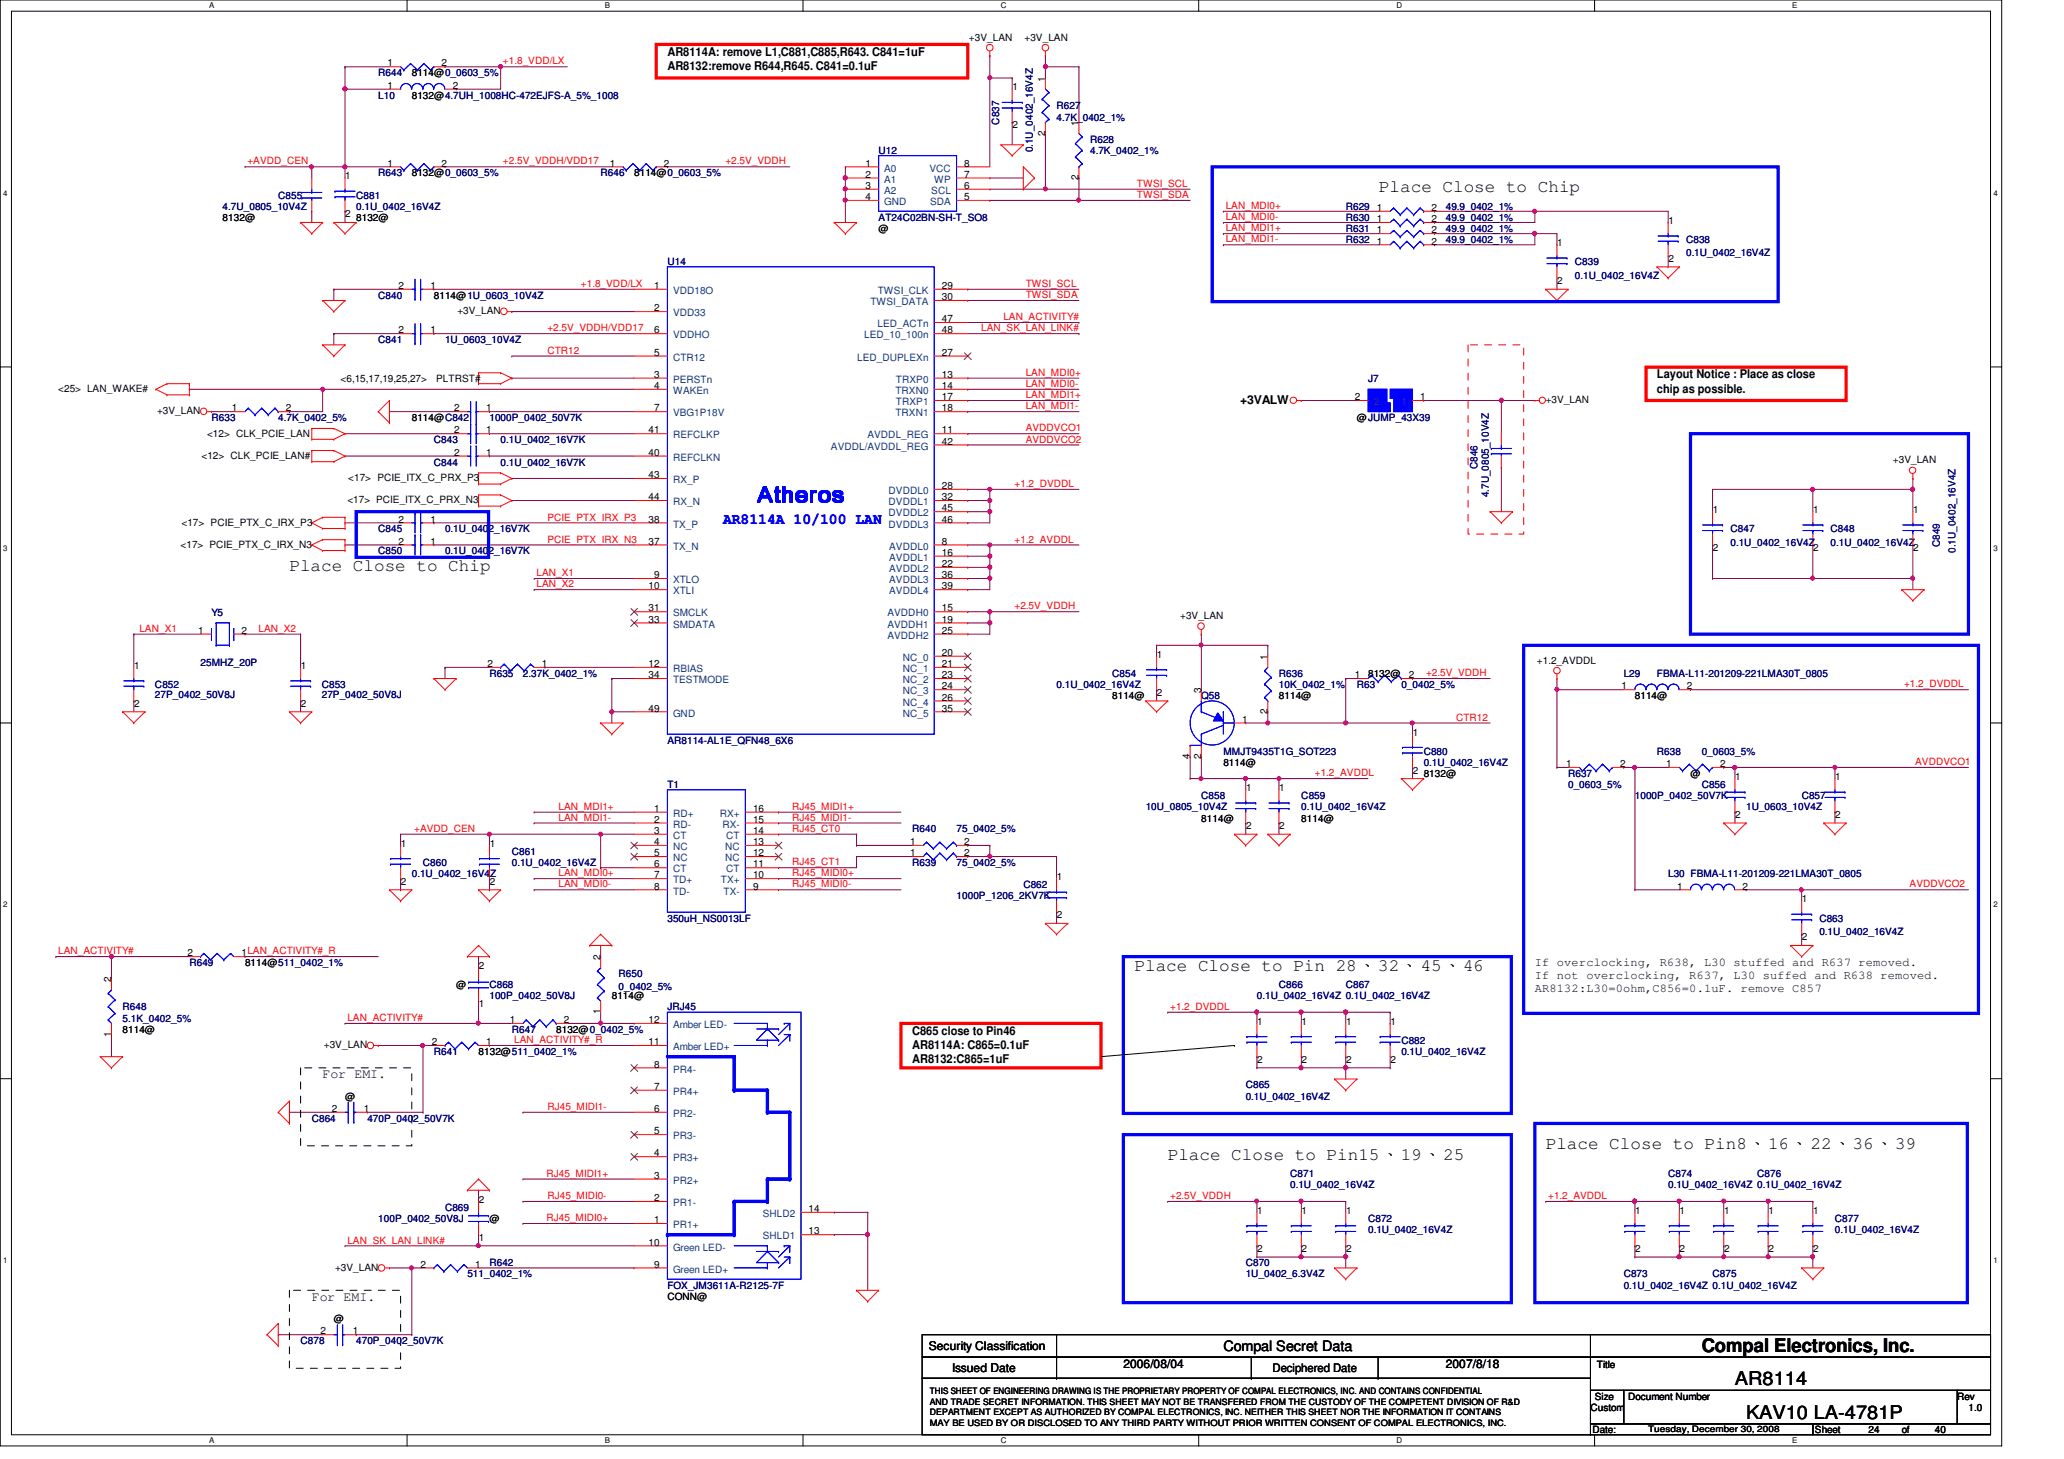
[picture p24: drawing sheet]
<svg xmlns="http://www.w3.org/2000/svg" width="297mm" height="210mm" viewBox="0 0 297 210" stroke-linecap="round" stroke-linejoin="round" font-family="sans-serif">
<defs><g id="words">
<text font-size="3.2" fill="#00f" x="109" y="72.2">Atheros</text>
<g font-size="2.7">
<text x="244.9" y="194.6">Compal Electronics, Inc.</text>
<text x="249.7" y="199.3">AR8114</text>
<text x="251.3" y="204.1">KAV10 LA-4781P</text>
</g>
<g font-size="2.5">
<text x="198.5" y="27.7">Place Close to Chip</text>
<text x="41.7" y="82.1">Place Close to Chip</text>
<text x="163.3" y="139.7">Place Close to Pin 28、32、45、46</text>
<text x="168.1" y="166.9">Place Close to Pin15、19、25</text>
<text x="222.5" y="165.3">Place Close to Pin8、16、22、36、39</text>
</g>
<text font-size="2.2" fill="#00f" x="104.1" y="75.4">AR8114A 10/100 LAN</text>
<text font-size="2.1" x="176.1" y="194.4">Compal Secret Data</text>
<g font-size="1.9">
<text x="46.4" y="155.1">For EMI.</text>
<text x="44.9" y="187.1">For EMI.</text>
</g>
<g font-size="1.7">
<text x="96.1" y="8">AR8114A: remove L1,C881,C885,R643. C841=1uF</text>
<text x="96.1" y="10">AR8132:remove R644,R645. C841=0.1uF</text>
<text x="178.5" y="58.1">+3VALW</text>
<text x="238.5" y="54.4">Layout Notice : Place as close</text>
<text x="238.5" y="56.5">chip as possible.</text>
<text x="220.9" y="139">If overclocking, R638, L30 stuffed and R637 removed.</text>
<text x="220.9" y="140.9">If not overclocking, R637, L30 suffed and R638 removed.</text>
<text x="220.9" y="142.7">AR8132:L30=0ohm,C856=0.1uF. remove C857</text>
<text x="131.3" y="148.8">C865 close to Pin46</text>
<text x="131.3" y="150.9">AR8114A: C865=0.1uF</text>
<text x="131.3" y="152.9">AR8132:C865=1uF</text>
<text x="133.7" y="194.3">Security Classification</text>
<text x="137" y="197.3">Issued Date</text>
<text x="161.7" y="196.8">2006/08/04</text>
<text x="183.1" y="197.4">Deciphered Date</text>
<text x="208.1" y="196.8">2007/8/18</text>
</g>
<g font-size="1.4">
<text x="139.4" y="5.8">+3V_LAN</text>
<text x="147.4" y="5.8">+3V_LAN</text>
<text x="55.7" y="9.6">1</text>
<text x="59.3" y="11">8114@0_0603_5%</text>
<text x="63.5" y="9.6">2</text>
<text x="150.4" y="11.7" transform="rotate(-90 150.4 11.7)">1</text>
<text x="55.7" y="12.8">1</text>
<text x="59.3" y="14.2">8132@4.7UH_1008HC-472EJFS-A_5%_1008</text>
<text x="65.1" y="12.8">2</text>
<text x="145.7" y="13">1</text>
<text x="55.7" y="24">1</text>
<text x="63.5" y="24">2</text>
<text x="87.8" y="24">1</text>
<text x="95.5" y="24">2</text>
<text x="124.5" y="24">1</text>
<text x="138.8" y="24">8</text>
<text x="145.7" y="18.5">2</text>
<text x="150.4" y="19.5" transform="rotate(-90 150.4 19.5)">2</text>
<text x="155.2" y="18.1" transform="rotate(-90 155.2 18.1)">1</text>
<text x="49.7" y="25.8">1</text>
<text x="59.3" y="25.4">8132@0_0603_5%</text>
<text x="91.3" y="25.4">8114@0_0603_5%</text>
<text x="124.5" y="25.6">2</text>
<text x="124.5" y="27.2">3</text>
<text x="124.5" y="28.8">4</text>
<text x="138.8" y="25.6">7</text>
<text x="138.8" y="27.2">6</text>
<text x="138.8" y="28.8">5</text>
<text x="155.2" y="25.9" transform="rotate(-90 155.2 25.9)">2</text>
<text x="32" y="31.7">8132@</text>
<text x="49.7" y="31.3">2</text>
<text x="51.3" y="31.7">8132@</text>
<text x="126.4" y="33.4">@</text>
<text x="198.2" y="33.6">1</text>
<text x="198.2" y="35.2">1</text>
<text x="198.2" y="30.4">1</text>
<text x="198.2" y="32">1</text>
<text x="206" y="33.6">2</text>
<text x="206" y="35.2">2</text>
<text x="206" y="30.4">2</text>
<text x="206" y="32">2</text>
<text x="224.1" y="35.4">1</text>
<text x="240.1" y="32.2">1</text>
<text x="57.4" y="41.6">2</text>
<text x="62" y="41.6">1</text>
<text x="94.1" y="41.6">1</text>
<text x="135.5" y="41.6">29</text>
<text x="224.1" y="40.9">2</text>
<text x="240.1" y="37.7">2</text>
<text x="57.4" y="48">2</text>
<text x="62" y="48">1</text>
<text x="62.4" y="43">8114@1U_0603_10V4Z</text>
<text x="65.8" y="45.2">+3V_LAN</text>
<text x="94.1" y="44.8">2</text>
<text x="94.1" y="48">6</text>
<text x="135.5" y="46.4">47</text>
<text x="135.5" y="48">48</text>
<text x="135.5" y="43.2">30</text>
<text x="94.1" y="51.2">5</text>
<text x="135.5" y="51.2">27</text>
<text x="8.4" y="56.4">&lt;25&gt; LAN_WAKE#</text>
<text x="22.6" y="59.6">+3V_LAN</text>
<text x="33.4" y="59.2">1</text>
<text x="41.1" y="59.2">2</text>
<text x="49" y="55">&lt;6,15,17,19,25,27&gt;</text>
<text x="62.8" y="55">PLTRST#</text>
<text x="65.4" y="59.2">2</text>
<text x="70" y="59.2">1</text>
<text x="94.1" y="54.4">3</text>
<text x="94.1" y="56">4</text>
<text x="94.1" y="59.2">7</text>
<text x="135.5" y="54.4">13</text>
<text x="135.5" y="56">14</text>
<text x="135.5" y="57.6">17</text>
<text x="135.5" y="59.2">18</text>
<text x="195" y="57.6">2</text>
<text x="204.4" y="57.6">1</text>
<text x="222.5" y="58">+3V_LAN</text>
<text x="29" y="66">&lt;12&gt; CLK_PCIE_LAN#</text>
<text x="29.8" y="62.8">&lt;12&gt; CLK_PCIE_LAN</text>
<text x="59.3" y="60.6">8114@C842</text>
<text x="65.4" y="65.6">2</text>
<text x="65.4" y="62.4">2</text>
<text x="70" y="65.6">1</text>
<text x="70" y="62.4">1</text>
<text x="93.3" y="65.6">40</text>
<text x="93.3" y="62.4">41</text>
<text x="135.5" y="62.4">11</text>
<text x="135.5" y="64">42</text>
<text x="195.3" y="60.6">@JUMP_43X39</text>
<text x="50.1" y="69.2">&lt;17&gt; PCIE_ITX_C_PRX_P3</text>
<text x="93.3" y="68.8">43</text>
<text x="93.3" y="72">44</text>
<text x="135.5" y="72">32</text>
<text x="135.5" y="70.4">28</text>
<text x="272.4" y="66.6">+3V_LAN</text>
<text x="26.1" y="75.6">&lt;17&gt; PCIE_PTX_C_IRX_P3</text>
<text x="50" y="72.4">&lt;17&gt; PCIE_ITX_C_PRX_N3</text>
<text x="57.4" y="75.2">2</text>
<text x="62" y="75.2">1</text>
<text x="93.3" y="75.2">38</text>
<text x="135.5" y="73.6">45</text>
<text x="135.5" y="75.2">46</text>
<text x="246.5" y="73.8">1</text>
<text x="260.9" y="73.8">1</text>
<text x="275.3" y="73.8">1</text>
<text x="26" y="78.8">&lt;17&gt; PCIE_PTX_C_IRX_N3</text>
<text x="57.4" y="78.4">2</text>
<text x="62" y="78.4">1</text>
<text x="93.3" y="78.4">37</text>
<text x="94.1" y="83.2">9</text>
<text x="135.5" y="78.4">8</text>
<text x="135.5" y="80">16</text>
<text x="135.5" y="81.6">22</text>
<text x="135.5" y="83.2">36</text>
<text x="246.5" y="79.3">2</text>
<text x="260.9" y="79.3">2</text>
<text x="275.3" y="79.3">2</text>
<text x="93.3" y="84.8">10</text>
<text x="93.3" y="89.6">33</text>
<text x="93.3" y="88">31</text>
<text x="135.5" y="88">15</text>
<text x="135.5" y="89.6">19</text>
<text x="135.5" y="84.8">39</text>
<text x="169.8" y="89.1">+3V_LAN</text>
<text x="28.5" y="91.2">1</text>
<text x="34.8" y="91.2">2</text>
<text x="70.1" y="96">2</text>
<text x="78" y="96">1</text>
<text x="93.3" y="96">12</text>
<text x="135.5" y="94.4">20</text>
<text x="135.5" y="96">21</text>
<text x="135.5" y="91.2">25</text>
<text x="166.5" y="94.6">1</text>
<text x="182.4" y="94.9" transform="rotate(-90 182.4 94.9)">1</text>
<text x="221.2" y="95.5">+1.2_AVDDL</text>
<text x="19.3" y="96.2">1</text>
<text x="19.3" y="101.7">2</text>
<text x="43.3" y="96.2">1</text>
<text x="43.3" y="101.7">2</text>
<text x="93.3" y="97.6">34</text>
<text x="135.5" y="97.6">23</text>
<text x="135.5" y="99.2">24</text>
<text x="135.5" y="100.8">26</text>
<text x="160.1" y="100.6">8114@</text>
<text x="166.5" y="100.1">2</text>
<text x="172.8" y="99.7" transform="rotate(-90 172.8 99.7)">3</text>
<text x="184.1" y="100.6">8114@</text>
<text x="195" y="97.6">1</text>
<text x="196.9" y="97.4">8132@</text>
<text x="202.8" y="97.6">2</text>
<text x="233.4" y="99.2">1</text>
<text x="235.3" y="100.6">8114@</text>
<text x="242.8" y="99.2">2</text>
<text x="93.3" y="102.4">49</text>
<text x="135.5" y="102.4">35</text>
<text x="178.8" y="104">1</text>
<text x="182.4" y="102.7" transform="rotate(-90 182.4 102.7)">2</text>
<text x="203.3" y="105.8">1</text>
<text x="171.2" y="109.1" transform="rotate(-90 171.2 109.1)">4</text>
<text x="172.8" y="109.1" transform="rotate(-90 172.8 109.1)">2</text>
<text x="176.1" y="110.2">8114@</text>
<text x="179.3" y="113.8">1</text>
<text x="184.1" y="113.8">1</text>
<text x="203.3" y="111.3">2</text>
<text x="204.9" y="111.8">8132@</text>
<text x="225.4" y="110.4">1</text>
<text x="233.2" y="110.4">2</text>
<text x="239.8" y="110.4">1</text>
<text x="243.3" y="111.8">@</text>
<text x="247.6" y="110.4">2</text>
<text x="249.7" y="112.2">1</text>
<text x="264.1" y="112.2">1</text>
<text x="94.1" y="116.8">1</text>
<text x="94.1" y="118.4">2</text>
<text x="94.1" y="120">3</text>
<text x="108.4" y="120">14</text>
<text x="108.4" y="118.4">15</text>
<text x="108.4" y="116.8">16</text>
<text x="172.9" y="118.2">8114@</text>
<text x="179.3" y="119.3">2</text>
<text x="184.1" y="119.3">2</text>
<text x="187.3" y="118.2">8114@</text>
<text x="249.7" y="117.7">2</text>
<text x="264.1" y="117.7">2</text>
<text x="57.7" y="121.8">1</text>
<text x="70.5" y="121.8">1</text>
<text x="94.1" y="124.8">6</text>
<text x="94.1" y="121.6">4</text>
<text x="94.1" y="123.2">5</text>
<text x="108.4" y="124.8">11</text>
<text x="108.4" y="121.6">13</text>
<text x="108.4" y="123.2">12</text>
<text x="131" y="121.6">1</text>
<text x="131" y="123.2">1</text>
<text x="138.8" y="121.6">2</text>
<text x="138.8" y="123.2">2</text>
<text x="57.7" y="127.3">2</text>
<text x="70.5" y="127.3">2</text>
<text x="94.1" y="126.4">7</text>
<text x="94.1" y="128">8</text>
<text x="108.4" y="128">9</text>
<text x="108.4" y="126.4">10</text>
<text x="152.1" y="126.6">1</text>
<text x="241.4" y="128">1</text>
<text x="250.8" y="128">2</text>
<text x="259.3" y="129.8">1</text>
<text x="27" y="137.6">2</text>
<text x="34.8" y="137.6">1LAN_ACTIVITY#_R</text>
<text x="152.1" y="132.1">2</text>
<text x="259.3" y="135.3">2</text>
<text x="16" y="141.3" transform="rotate(-90 16 141.3)">2</text>
<text x="35.3" y="139">8114@511_0402_1%</text>
<text x="65.7" y="142.2">@</text>
<text x="68.9" y="139.4">2</text>
<text x="86.4" y="138.1" transform="rotate(-90 86.4 138.1)">2</text>
<text x="88" y="143.8">8114@</text>
<text x="16" y="149.1" transform="rotate(-90 16 149.1)">1</text>
<text x="17.6" y="148.6">8114@</text>
<text x="68.9" y="144.9">1</text>
<text x="73.4" y="147.2">1</text>
<text x="80" y="148.6">8132@0_0402_5%</text>
<text x="81.1" y="147.2">2</text>
<text x="86.4" y="145.9" transform="rotate(-90 86.4 145.9)">1</text>
<text x="93.3" y="147.2">12</text>
<text x="180.9" y="147.4">1</text>
<text x="187.3" y="147.4">1</text>
<text x="193.7" y="147.4">1</text>
<text x="200.1" y="147.4">1</text>
<text x="46.6" y="150.8">+3V_LAN</text>
<text x="62.1" y="150.4">2</text>
<text x="68.9" y="151.8">8132@511_0402_1%</text>
<text x="70" y="150.4">1</text>
<text x="93.3" y="150.4">11</text>
<text x="94.1" y="153.6">8</text>
<text x="180.9" y="152.9">2</text>
<text x="187.3" y="152.9">2</text>
<text x="193.7" y="152.9">2</text>
<text x="200.1" y="152.9">2</text>
<text x="47.7" y="160">2</text>
<text x="49.7" y="158.2">@</text>
<text x="52.4" y="160">1</text>
<text x="94.1" y="160">6</text>
<text x="94.1" y="156.8">7</text>
<text x="94.1" y="166.4">4</text>
<text x="94.1" y="163.2">5</text>
<text x="68.9" y="173">2</text>
<text x="94.1" y="172.8">2</text>
<text x="94.1" y="169.6">3</text>
<text x="68.9" y="178.5">1</text>
<text x="70.4" y="175.8">@</text>
<text x="93.3" y="179.2">10</text>
<text x="94.1" y="176">1</text>
<text x="116.4" y="177.6">13</text>
<text x="116.4" y="174.4">14</text>
<text x="180.9" y="174.6">1</text>
<text x="187.3" y="174.6">1</text>
<text x="193.7" y="174.6">1</text>
<text x="235.3" y="174.6">1</text>
<text x="241.7" y="174.6">1</text>
<text x="248.1" y="174.6">1</text>
<text x="254.5" y="174.6">1</text>
<text x="260.9" y="174.6">1</text>
<text x="48.2" y="182.8">+3V_LAN</text>
<text x="60.5" y="182.4">2</text>
<text x="68.4" y="182.4">1</text>
<text x="94.1" y="182.4">9</text>
<text x="180.9" y="180.1">2</text>
<text x="187.3" y="180.1">2</text>
<text x="193.7" y="180.1">2</text>
<text x="235.3" y="180.1">2</text>
<text x="241.7" y="180.1">2</text>
<text x="248.1" y="180.1">2</text>
<text x="254.5" y="180.1">2</text>
<text x="260.9" y="180.1">2</text>
<text x="46.1" y="192">2</text>
<text x="48" y="190.2">@</text>
<text x="50.8" y="192">1</text>
<text x="96.1" y="187">CONN@</text>
<text x="229.8" y="196.8">Title</text>
<text x="228.9" y="203">Custom</text>
<text x="229.5" y="201.4">Size</text>
<text x="234.3" y="201.4">Document Number</text>
<text x="281.7" y="201.4">Rev</text>
<text x="283.3" y="203">1.0</text>
<text x="229.2" y="206.2">Date:</text>
<text x="261.2" y="206.2">Sheet</text>
<text x="268.9" y="206.2">24</text>
<text x="273.7" y="206.2">of</text>
<text x="278.5" y="206.2">40</text>
</g>
<g font-size="1.4" fill="#000080">
<text x="54.4" y="11">R644</text>
<text x="54.4" y="14.2">L10</text>
<text x="143.8" y="17.9" transform="rotate(-90 143.8 17.9)">C837</text>
<text x="152.1" y="15.7">R627</text>
<text x="152.1" y="17.4">4.7K_0402_1%</text>
<text x="126.4" y="22.2">U12</text>
<text x="148.6" y="21.9" transform="rotate(-90 148.6 21.9)">0.1U_0402_16V4Z</text>
<text x="156.9" y="20.6">R628</text>
<text x="156.9" y="22.2">4.7K_0402_1%</text>
<text x="40" y="28.6">C855</text>
<text x="51.3" y="28.6">C881</text>
<text x="54.4" y="25.4">R643</text>
<text x="86.4" y="25.4">R646</text>
<text x="32" y="30.2">4.7U_0805_10V4Z</text>
<text x="51.3" y="30.2">0.1U_0402_16V4Z</text>
<text x="126.4" y="31.7">AT24C02BN-SH-T_SO8</text>
<text x="193.7" y="33.4">R631</text>
<text x="193.7" y="35">R632</text>
<text x="193.7" y="30.2">R629</text>
<text x="193.7" y="31.7">R630</text>
<text x="208.1" y="33.4">49.9_0402_1%</text>
<text x="208.1" y="35">49.9_0402_1%</text>
<text x="208.1" y="30.2">49.9_0402_1%</text>
<text x="208.1" y="31.7">49.9_0402_1%</text>
<text x="242.7" y="35">C838</text>
<text x="96.1" y="38.2">U14</text>
<text x="226.6" y="38.2">C839</text>
<text x="226.6" y="40.1">0.1U_0402_16V4Z</text>
<text x="242.7" y="36.9">0.1U_0402_16V4Z</text>
<text x="54.4" y="43">C840</text>
<text x="54.4" y="49.4">C841</text>
<text x="64" y="49.4">1U_0603_10V4Z</text>
<text x="196.9" y="55">J7</text>
<text x="30.4" y="60.6">R633</text>
<text x="40" y="60.6">4.7K_0402_5%</text>
<text x="62.4" y="63.8">C843</text>
<text x="70.4" y="60.6">1000P_0402_50V7K</text>
<text x="72" y="63.8">0.1U_0402_16V7K</text>
<text x="62.4" y="67">C844</text>
<text x="72" y="67">0.1U_0402_16V7K</text>
<text x="212.6" y="67.5" transform="rotate(-90 212.6 67.5)">C846</text>
<text x="214.2" y="71.5" transform="rotate(-90 214.2 71.5)">4.7U_0805_10V4Z</text>
<text x="54.4" y="76.6">C845</text>
<text x="64" y="76.6">0.1U_0402_16V7K</text>
<text x="249" y="76.6">C847</text>
<text x="263.4" y="76.6">C848</text>
<text x="54.4" y="79.8">C850</text>
<text x="64" y="79.8">0.1U_0402_16V7K</text>
<text x="249" y="78.5">0.1U_0402_16V4Z</text>
<text x="263.4" y="78.5">0.1U_0402_16V4Z</text>
<text x="279.2" y="78.7" transform="rotate(-90 279.2 78.7)">C849</text>
<text x="281.4" y="79.5" transform="rotate(-90 281.4 79.5)">0.1U_0402_16V4Z</text>
<text x="30.4" y="88.6">Y5</text>
<text x="28.9" y="95.8">25MHZ_20P</text>
<text x="22.3" y="99">C852</text>
<text x="22.3" y="100.4">27P_0402_50V8J</text>
<text x="46.3" y="99">C853</text>
<text x="46.3" y="100.4">27P_0402_50V8J</text>
<text x="70.4" y="97.4">R635</text>
<text x="75.3" y="97.4">2.37K_0402_1%</text>
<text x="152.1" y="99">0.1U_0402_16V4Z</text>
<text x="160.1" y="97.4">C854</text>
<text x="172.9" y="100.6">Q58</text>
<text x="184.1" y="97.4">R636</text>
<text x="184.1" y="99">10K_0402_1%</text>
<text x="195.3" y="99">R63</text>
<text x="201.7" y="99">0_0402_5%</text>
<text x="233.7" y="97.4">L29</text>
<text x="238.5" y="97.4">FBMA-L11-201209-221LMA30T_0805</text>
<text x="96.1" y="107">AR8114-AL1E_QFN48_6X6</text>
<text x="96.1" y="113.4">T1</text>
<text x="176.1" y="108.6">MMJT9435T1G_SOT223</text>
<text x="204.9" y="108.6">C880</text>
<text x="204.9" y="110.2">0.1U_0402_16V4Z</text>
<text x="225.7" y="111.8">R637</text>
<text x="225.7" y="113.4">0_0603_5%</text>
<text x="238.5" y="108.6">R638</text>
<text x="244.9" y="108.6">0_0603_5%</text>
<text x="244.9" y="113.4">C856</text>
<text x="131.3" y="119.8">R640</text>
<text x="137.7" y="119.8">75_0402_5%</text>
<text x="164.9" y="116.6">10U_0805_10V4Z</text>
<text x="172.9" y="115">C858</text>
<text x="187.3" y="115">C859</text>
<text x="187.3" y="116.6">0.1U_0402_16V4Z</text>
<text x="235.3" y="115">1000P_0402_50V7K</text>
<text x="251.3" y="116.6">1U_0603_10V4Z</text>
<text x="259.3" y="115">C857</text>
<text x="60.9" y="124.6">C860</text>
<text x="73.7" y="123">C861</text>
<text x="73.7" y="124.6">0.1U_0402_16V4Z</text>
<text x="131.3" y="124.6">R639</text>
<text x="137.7" y="124.6">75_0402_5%</text>
<text x="59.3" y="126.2">0.1U_0402_16V4Z</text>
<text x="137.7" y="129.4">1000P_1206_2KV7K</text>
<text x="147.3" y="127.8">C862</text>
<text x="240.1" y="126.2">L30 FBMA-L11-201209-221LMA30T_0805</text>
<text x="96.1" y="132.6">350uH_NS0013LF</text>
<text x="261.8" y="132.6">C863</text>
<text x="261.8" y="134.5">0.1U_0402_16V4Z</text>
<text x="27.3" y="139">R649</text>
<text x="70.4" y="142.2">C868</text>
<text x="70.4" y="143.8">100P_0402_50V8J</text>
<text x="89" y="140.6">R650</text>
<text x="89" y="142.5">0_0402_5%</text>
<text x="180.9" y="143.8">0.1U_0402_16V4Z 0.1U_0402_16V4Z</text>
<text x="184.1" y="142.2">C866</text>
<text x="193.7" y="142.2">C867</text>
<text x="17.6" y="145.4">R648</text>
<text x="17.6" y="147">5.1K_0402_5%</text>
<text x="73.7" y="148.6">R647</text>
<text x="96.1" y="145.4">JRJ45</text>
<text x="62.4" y="151.8">R641</text>
<text x="201.7" y="150.2">C882</text>
<text x="201.7" y="151.8">0.1U_0402_16V4Z</text>
<text x="44.9" y="161.4">C864</text>
<text x="52.9" y="161.4">470P_0402_50V7K</text>
<text x="179.3" y="156.6">C865</text>
<text x="179.3" y="158.2">0.1U_0402_16V4Z</text>
<text x="185.7" y="169.4">C871</text>
<text x="185.7" y="171">0.1U_0402_16V4Z</text>
<text x="240.1" y="169.4">C874</text>
<text x="240.1" y="171">0.1U_0402_16V4Z 0.1U_0402_16V4Z</text>
<text x="252.9" y="169.4">C876</text>
<text x="54.4" y="175.8">100P_0402_50V8J</text>
<text x="64" y="174.2">C869</text>
<text x="196.9" y="175.8">C872</text>
<text x="196.9" y="177.4">0.1U_0402_16V4Z</text>
<text x="264.1" y="175.8">C877</text>
<text x="264.1" y="177.4">0.1U_0402_16V4Z</text>
<text x="67.3" y="183.8">511_0402_1%</text>
<text x="70.4" y="182.2">R642</text>
<text x="96.1" y="185.4">FOX_JM3611A-R2125-7F</text>
<text x="179.3" y="182.2">C870</text>
<text x="179.3" y="183.8">1U_0402_6.3V4Z</text>
<text x="233.7" y="183.8">C873</text>
<text x="233.7" y="185.4">0.1U_0402_16V4Z 0.1U_0402_16V4Z</text>
<text x="246.5" y="183.8">C875</text>
<text x="43.3" y="193.4">C878</text>
<text x="51.3" y="193.4">470P_0402_50V7K</text>
</g>
<g font-size="1.4" fill="#f00">
<text x="72.4" y="9.3">+1.8_VDD/LX</text>
<text x="35.6" y="23.7">+AVDD_CEN</text>
<text x="72.4" y="23.7">+2.5V_VDDH/VDD17</text>
<text x="104.4" y="23.7">+2.5V_VDDH</text>
<text x="163.6" y="28.5">TWSI_SDA</text>
<text x="163.6" y="26.9">TWSI_SCL</text>
<text x="176.4" y="30.1">LAN_MDI0+</text>
<text x="176.4" y="31.7">LAN_MDI0-</text>
<text x="176.4" y="33.3">LAN_MDI1+</text>
<text x="176.4" y="34.9">LAN_MDI1-</text>
<text x="83.6" y="41.3">+1.8_VDD/LX</text>
<text x="147.6" y="41.3">TWSI_SCL</text>
<text x="78.8" y="47.7">+2.5V_VDDH/VDD17</text>
<text x="141.2" y="47.7">LAN_SK_LAN_LINK#</text>
<text x="144.4" y="46.1">LAN_ACTIVITY#</text>
<text x="147.6" y="42.9">TWSI_SDA</text>
<text x="78.8" y="50.9">CTR12</text>
<text x="147.6" y="58.9">LAN_MDI1-</text>
<text x="147.6" y="54.1">LAN_MDI0+</text>
<text x="147.6" y="55.7">LAN_MDI0-</text>
<text x="147.6" y="57.3">LAN_MDI1+</text>
<text x="147.6" y="62.1">AVDDVCO1</text>
<text x="147.6" y="63.7">AVDDVCO2</text>
<text x="146" y="70.1">+1.2_DVDDL</text>
<text x="78.8" y="74.9">PCIE_PTX_IRX_P3</text>
<text x="77.2" y="82.9">LAN_X1</text>
<text x="78.8" y="78.1">PCIE_PTX_IRX_N3</text>
<text x="146" y="78.1">+1.2_AVDDL</text>
<text x="77.2" y="84.5">LAN_X2</text>
<text x="146" y="87.7">+2.5V_VDDH</text>
<text x="20.1" y="90.9">LAN_X1</text>
<text x="37.2" y="90.9">LAN_X2</text>
<text x="205.2" y="97.3">+2.5V_VDDH</text>
<text x="274" y="98.9">+1.2_DVDDL</text>
<text x="209.5" y="103.7">CTR12</text>
<text x="189.2" y="111.7">+1.2_AVDDL</text>
<text x="275.6" y="110.1">AVDDVCO1</text>
<text x="59.6" y="119.7">+AVDD_CEN</text>
<text x="80.4" y="116.5">LAN_MDI1+</text>
<text x="80.4" y="118.1">LAN_MDI1-</text>
<text x="114" y="119.7">RJ45_CT0</text>
<text x="114" y="118.1">RJ45_MIDI1-</text>
<text x="114" y="116.5">RJ45_MIDI1+</text>
<text x="114" y="124.5">RJ45_CT1</text>
<text x="80.4" y="126.1">LAN_MDI0+</text>
<text x="80.4" y="127.7">LAN_MDI0-</text>
<text x="114" y="126.1">RJ45_MIDI0+</text>
<text x="114" y="127.7">RJ45_MIDI0-</text>
<text x="274.8" y="127.7">AVDDVCO2</text>
<text x="8.4" y="137.3">LAN_ACTIVITY#</text>
<text x="50" y="146.9">LAN_ACTIVITY#</text>
<text x="168.4" y="145.3">+1.2_DVDDL</text>
<text x="74" y="150.1">LAN_ACTIVITY#_R</text>
<text x="78.8" y="159.7">RJ45_MIDI1-</text>
<text x="78.7" y="169.3">RJ45_MIDI1+</text>
<text x="78.8" y="172.5">RJ45_MIDI0-</text>
<text x="168.4" y="172.5">+2.5V_VDDH</text>
<text x="222.8" y="172.5">+1.2_AVDDL</text>
<text x="50" y="178.9">LAN_SK_LAN_LINK#</text>
<text x="78.7" y="175.7">RJ45_MIDI0+</text>
</g>
<g font-size="1.4" fill="#004080">
<text x="127.3" y="24.7">A0</text>
<text x="127.3" y="26.3">A1</text>
<text x="127.3" y="27.9">A2</text>
<text x="127.3" y="29.5">GND</text>
<text x="133.8" y="24.7">VCC</text>
<text x="133.9" y="29.5">SDA</text>
<text x="134" y="27.9">SCL</text>
<text x="134.4" y="26.3">WP</text>
<text x="96.9" y="45.5">VDD33</text>
<text x="96.9" y="42.3">VDD18O</text>
<text x="125.3" y="43.9">TWSI_DATA</text>
<text x="126.3" y="47.1">LED_ACTn</text>
<text x="126.3" y="42.3">TWSI_CLK</text>
<text x="96.9" y="51.9">CTR12</text>
<text x="96.9" y="48.7">VDDHO</text>
<text x="123.4" y="51.9">LED_DUPLEXn</text>
<text x="124.4" y="48.7">LED_10_100n</text>
<text x="96.9" y="55.1">PERSTn</text>
<text x="96.9" y="56.7">WAKEn</text>
<text x="96.9" y="59.9">VBG1P18V</text>
<text x="128.9" y="56.7">TRXN0</text>
<text x="128.9" y="59.9">TRXN1</text>
<text x="128.9" y="55.1">TRXP0</text>
<text x="128.9" y="58.3">TRXP1</text>
<text x="197.7" y="58.3">2</text>
<text x="201.7" y="58.3">1</text>
<text x="96.9" y="63.1">REFCLKP</text>
<text x="119.6" y="64.7">AVDDL/AVDDL_REG</text>
<text x="124.8" y="63.1">AVDDL_REG</text>
<text x="96.9" y="66.3">REFCLKN</text>
<text x="96.9" y="69.5">RX_P</text>
<text x="127.9" y="71.1">DVDDL0</text>
<text x="96.9" y="75.9">TX_P</text>
<text x="96.9" y="72.7">RX_N</text>
<text x="127.9" y="74.3">DVDDL2</text>
<text x="127.9" y="75.9">DVDDL3</text>
<text x="127.9" y="72.7">DVDDL1</text>
<text x="96.9" y="83.9">XTLO</text>
<text x="96.9" y="79.1">TX_N</text>
<text x="128" y="79.1">AVDDL0</text>
<text x="128" y="80.7">AVDDL1</text>
<text x="128" y="82.3">AVDDL2</text>
<text x="128" y="83.9">AVDDL3</text>
<text x="96.9" y="85.5">XTLI</text>
<text x="96.9" y="88.7">SMCLK</text>
<text x="127.7" y="88.7">AVDDH0</text>
<text x="128" y="85.5">AVDDL4</text>
<text x="96.9" y="90.3">SMDATA</text>
<text x="127.7" y="90.3">AVDDH1</text>
<text x="127.7" y="91.9">AVDDH2</text>
<text x="129.9" y="95.1">NC_0</text>
<text x="96.9" y="96.7">RBIAS</text>
<text x="96.9" y="98.3">TESTMODE</text>
<text x="129.9" y="96.7">NC_1</text>
<text x="129.9" y="98.3">NC_2</text>
<text x="129.9" y="99.9">NC_3</text>
<text x="129.9" y="101.5">NC_4</text>
<text x="96.9" y="103.1">GND</text>
<text x="129.9" y="103.1">NC_5</text>
<text x="96.9" y="117.5">RD+</text>
<text x="96.9" y="119.1">RD-</text>
<text x="103.6" y="117.5">RX+</text>
<text x="104" y="119.1">RX-</text>
<text x="96.9" y="120.7">CT</text>
<text x="96.9" y="125.5">CT</text>
<text x="96.9" y="122.3">NC</text>
<text x="96.9" y="123.9">NC</text>
<text x="104.3" y="122.3">NC</text>
<text x="104.3" y="123.9">NC</text>
<text x="104.5" y="125.5">CT</text>
<text x="104.5" y="120.7">CT</text>
<text x="96.9" y="127.1">TD+</text>
<text x="96.9" y="128.7">TD-</text>
<text x="103.8" y="127.1">TX+</text>
<text x="104.1" y="128.7">TX-</text>
<text x="96.9" y="147.9">Amber LED-</text>
<text x="96.9" y="154.3">PR4-</text>
<text x="96.9" y="151.1">Amber LED+</text>
<text x="96.9" y="160.7">PR2-</text>
<text x="96.9" y="157.5">PR4+</text>
<text x="96.9" y="167.1">PR3+</text>
<text x="96.9" y="163.9">PR3-</text>
<text x="96.9" y="173.5">PR1-</text>
<text x="96.9" y="170.3">PR2+</text>
<text x="96.9" y="176.7">PR1+</text>
<text x="96.9" y="179.9">Green LED-</text>
<text x="109.8" y="178.3">SHLD1</text>
<text x="109.8" y="175.1">SHLD2</text>
<text x="96.9" y="183.1">Green LED+</text>
</g>
<g font-size="1.3">
<text x="133.8" y="203.6">DEPARTMENT EXCEPT AS AUTHORIZED BY COMPAL ELECTRONICS, INC. NEITHER THIS SHEET NOR THE INFORMATION IT CONTAINS</text>
<text x="133.8" y="200.6">THIS SHEET OF ENGINEERING DRAWING IS THE PROPRIETARY PROPERTY OF COMPAL ELECTRONICS, INC. AND CONTAINS CONFIDENTIAL</text>
<text x="133.8" y="202.1">AND TRADE SECRET INFORMATION. THIS SHEET MAY NOT BE TRANSFERED FROM THE CUSTODY OF THE COMPETENT DIVISION OF R&amp;D</text>
<text x="133.8" y="205.1">MAY BE USED BY OR DISCLOSED TO ANY THIRD PARTY WITHOUT PRIOR WRITTEN CONSENT OF COMPAL ELECTRONICS, INC.</text>
<text x="237.2" y="206">Tuesday, December 30, 2008</text>
</g>
<g font-size="1.1">
<text x="30.1" y="1.1">A</text>
<text x="87" y="1.1">B</text>
<text x="144" y="1.1">C</text>
<text x="201" y="1.1">D</text>
<text x="257.9" y="1.1">E</text>
<text x=".5" y="28.2">4</text>
<text x="286.9" y="28.2">4</text>
<text x=".5" y="79.3">3</text>
<text x="286.9" y="79.3">3</text>
<text x=".5" y="130.6">2</text>
<text x="286.9" y="130.6">2</text>
<text x=".5" y="181.7">1</text>
<text x="286.9" y="181.7">1</text>
<text x="30.1" y="207.6">A</text>
<text x="87" y="207.6">B</text>
<text x="144" y="207.6">C</text>
<text x="201" y="207.6">D</text>
<text x="257.9" y="207.6">E</text>
</g>
</g></defs>
<path d="M0 0h288.1v208h-288.1zM1.6 1.6h284.9v204.8h-284.9z" fill="none" stroke="#000" stroke-width=".14"/>
<g fill="#fff">
<path d="M30.1 .2h.7v1.2h-.7z"/>
<path d="M30.1 206.6h.7v1.2h-.7z"/>
</g>
<path d="M58.6 0v1.6M58.6 206.4v1.6" fill="none" stroke="#000" stroke-width=".14"/>
<g fill="#fff">
<path d="M87 .2h.8v1.2h-.8z"/>
<path d="M87 206.6h.8v1.2h-.8z"/>
</g>
<path d="M115.6 0v1.6M115.6 206.4v1.6" fill="none" stroke="#000" stroke-width=".14"/>
<g fill="#fff">
<path d="M144 .2h.8v1.2h-.8z"/>
<path d="M144 206.6h.8v1.2h-.8z"/>
</g>
<path d="M172.5 0v1.6M172.5 206.4v1.6" fill="none" stroke="#000" stroke-width=".14"/>
<g fill="#fff">
<path d="M201 .2h.7v1.2h-.7z"/>
<path d="M201 206.6h.7v1.2h-.7z"/>
</g>
<path d="M229.5 0v1.6M229.5 206.4v1.6" fill="none" stroke="#000" stroke-width=".14"/>
<g fill="#fff">
<path d="M257.9 .2h.8v1.2h-.8z"/>
<path d="M257.9 206.6h.8v1.2h-.8z"/>
<path d="M.5 27.2h.6v1.2h-.6z"/>
<path d="M286.9 27.2h.6v1.2h-.6z"/>
<path d="M.5 78.4h.6v1.1h-.6z"/>
<path d="M286.9 78.4h.6v1.1h-.6z"/>
</g>
<path d="M0 52.8h1.6M286.5 52.8h1.6" fill="none" stroke="#000" stroke-width=".14"/>
<g fill="#fff">
<path d="M.5 129.6h.6v1.2h-.6z"/>
<path d="M286.9 129.6h.6v1.2h-.6z"/>
</g>
<path d="M0 104h1.6M286.5 104h1.6" fill="none" stroke="#000" stroke-width=".14"/>
<g fill="#fff">
<path d="M.5 180.8h.6v1.1h-.6z"/>
<path d="M286.9 180.8h.6v1.1h-.6z"/>
</g>
<path d="M0 155.2h1.6M286.5 155.2h1.6" fill="none" stroke="#000" stroke-width=".14"/>
<g fill="none" stroke="#800040" stroke-width=".14">
<path d="M139.3 59.2h.1M139.3 59.2h16M19.3 91.2h.1M19.3 91.2h9.6M19.3 91.2v4.8M35.3 91.2h.1M35.3 91.2h8M43.3 91.2h.1M43.3 91.2v4.8M76.9 84.8h.1M76.9 83.2h.1M76.9 84.8h14.4"/>
<path d="M76.9 83.2h14.4M19.3 100.8h.1M19.3 100.8v1.6M43.3 100.8h.1M43.3 100.8v1.6M88 102.4h.1M88 102.4h3.3M88 102.4v1.6"/>
</g>
<circle cx="88.1" cy="102.4" r=".3" fill="#f0f"/>
<circle cx="88.1" cy="102.4" r=".3" fill="none" stroke="#f0f" stroke-width=".14"/>
<g fill="none" stroke="#800040" stroke-width=".14">
<path d="M46.4 56h.1M46.4 56h44.9M48 41.6h.1M48 41.6h9.7M48 41.6v1.6M56 59.2h.1M56 59.2h9.7M62.4 41.6h.1M62.4 41.6h28.9M70.4 59.2h.1M70.4 59.2h20.9M73.7 54.4h.1"/>
<path d="M73.7 54.4h17.6M139.3 54.4h.1M139.3 56h.1M139.3 57.6h.1M139.3 54.4h16M139.3 56h16M139.3 57.6h16M49.7 62.4h.1M49.7 65.6h.1M49.7 78.4h.1M49.7 75.2h.1M49.7 62.4h16"/>
<path d="M49.7 65.6h16M49.7 78.4h8M49.7 75.2h8M62.4 75.2h.1M62.4 78.4h.1M62.4 78.4h28.9M62.4 75.2h28.9M70.4 62.4h.1M70.4 65.6h.1M70.4 62.4h20.9M70.4 65.6h20.9M73.7 68.8h.1"/>
<path d="M73.7 72h.1M73.7 68.8h17.6M73.7 72h17.6M64 96h.1M64 96h6.4M64 96v1.6M78.4 96h.1M78.4 96h12.9M88 97.6h.1M88 97.6h3.3M88 97.6v4.8"/>
</g>
<circle cx="46.4" cy="56" r=".3" fill="#f0f"/>
<circle cx="46.4" cy="56" r=".3" fill="none" stroke="#f0f" stroke-width=".14"/>
<g fill="none" stroke="#800040" stroke-width=".14">
<path d="M27.3 56h.1M27.3 56h19.1M30.4 59.2h.1M30.4 59.2h3.3M41.7 59.2h.1M46.4 56h.1M46.4 56v3.2h-4.7M73.7 44.8h.1M73.7 44.8h17.6M235.3 128h.1M235.3 128h6.4M259.3 128h.1"/>
<path d="M259.3 128h24"/>
</g>
<circle cx="259.2" cy="128" r=".3" fill="#f0f"/>
<circle cx="259.2" cy="128" r=".3" fill="none" stroke="#f0f" stroke-width=".14"/>
<path d="M249.7 110.4h.1M249.7 110.4h14.4" fill="none" stroke="#800040" stroke-width=".14"/>
<circle cx="249.7" cy="110.4" r=".31" fill="#f0f"/>
<circle cx="249.7" cy="110.4" r=".31" fill="none" stroke="#f0f" stroke-width=".14"/>
<path d="M224.1 99.2h.1M224.1 99.2h9.6M249.7 116.8h.1M249.7 116.8v1.6M264.1 116.8h.1M264.1 116.8v1.6" fill="none" stroke="#800040" stroke-width=".14"/>
<circle cx="224.1" cy="99.2" r=".3" fill="#f0f"/>
<circle cx="224.1" cy="99.2" r=".3" fill="none" stroke="#f0f" stroke-width=".14"/>
<path d="M48 48h.1M48 48h9.7M48 48v1.6M62.4 48h.1M62.4 48h28.9M172.9 92.8h.1M172.9 92.8v6.4M224.1 99.2h.1M224.1 97.6h.1M224.1 97.6v12.8M243.3 99.2h.1M243.3 99.2h40" fill="none" stroke="#800040" stroke-width=".14"/>
<circle cx="172.8" cy="92.8" r=".3" fill="#f0f"/>
<circle cx="172.8" cy="92.8" r=".3" fill="none" stroke="#f0f" stroke-width=".14"/>
<path d="M172.9 92.8h.1M172.9 92.8h9.6M182.5 92.8h.1M182.5 92.8v1.6M172.9 108.8h.1M172.9 108.8v3.2" fill="none" stroke="#800040" stroke-width=".14"/>
<circle cx="172.8" cy="112" r=".3" fill="#f0f"/>
<circle cx="172.8" cy="112" r=".3" fill="none" stroke="#f0f" stroke-width=".14"/>
<path d="M139.3 78.4h.1M139.3 78.4h3.1M142.4 78.4h.1M142.4 78.4v1.6M166.5 99.2h.1M166.5 92.8h.1M166.5 92.8v1.6M166.5 99.2v1.6M172.9 112h.1M172.9 112h6.4" fill="none" stroke="#800040" stroke-width=".14"/>
<circle cx="142.4" cy="78.4" r=".3" fill="#f0f"/>
<circle cx="142.4" cy="78.4" r=".3" fill="none" stroke="#f0f" stroke-width=".14"/>
<path d="M139.3 84.8h.1M139.3 80h.1M139.3 84.8h3.1M139.3 80h3.1M142.4 80h.1M142.4 80v1.6" fill="none" stroke="#800040" stroke-width=".14"/>
<circle cx="142.4" cy="80" r=".3" fill="#f0f"/>
<circle cx="142.4" cy="80" r=".3" fill="none" stroke="#f0f" stroke-width=".14"/>
<path d="M139.3 81.6h.1M139.3 81.6h3.1M142.4 83.2h.1M142.4 83.2v1.6" fill="none" stroke="#800040" stroke-width=".14"/>
<circle cx="142.4" cy="83.2" r=".3" fill="#f0f"/>
<circle cx="142.4" cy="83.2" r=".3" fill="none" stroke="#f0f" stroke-width=".14"/>
<g fill="none" stroke="#800040" stroke-width=".14">
<path d="M139.3 70.4h.1M139.3 75.2h.1M139.3 72h.1M139.3 73.6h.1M139.3 70.4h3.1M139.3 72h3.1M139.3 73.6h3.1M142.4 78.4h.1M142.4 73.6h.1M142.4 78.4h12.9M142.4 73.6v1.6h-3.1M139.3 83.2h.1"/>
<path d="M139.3 83.2h3.1"/>
</g>
<circle cx="142.4" cy="73.6" r=".31" fill="#f0f"/>
<circle cx="142.4" cy="73.6" r=".31" fill="none" stroke="#f0f" stroke-width=".14"/>
<path d="M142.4 70.4h.1M142.4 70.4h12.9M254.5 172.8h.1M254.5 172.8v1.6M254.5 172.8h6.4M260.9 172.8h.1M260.9 172.8v1.6" fill="none" stroke="#800040" stroke-width=".14"/>
<circle cx="254.5" cy="172.8" r=".3" fill="#f0f"/>
<circle cx="254.5" cy="172.8" r=".3" fill="none" stroke="#f0f" stroke-width=".14"/>
<path d="M241.7 172.8h.1M241.7 172.8v1.6M241.7 172.8h6.4M248.1 172.8h.1M248.1 172.8v1.6" fill="none" stroke="#800040" stroke-width=".14"/>
<circle cx="241.7" cy="172.8" r=".31" fill="#f0f"/>
<circle cx="241.7" cy="172.8" r=".31" fill="none" stroke="#f0f" stroke-width=".14"/>
<path d="M222.5 172.8h.1M222.5 172.8h12.8M235.3 172.8h.1M235.3 172.8v1.6" fill="none" stroke="#800040" stroke-width=".14"/>
<circle cx="235.2" cy="172.8" r=".3" fill="#f0f"/>
<circle cx="235.2" cy="172.8" r=".3" fill="none" stroke="#f0f" stroke-width=".14"/>
<path d="M235.3 179.2h.1M235.3 179.2v1.6M254.5 179.2h.1M254.5 179.2v1.6M235.3 180.8h.1M235.3 180.8h6.4M254.5 180.8h.1M254.5 180.8h6.4M260.9 180.8h.1M260.9 180.8v1.6" fill="none" stroke="#800040" stroke-width=".14"/>
<circle cx="260.9" cy="180.8" r=".3" fill="#f0f"/>
<circle cx="260.9" cy="180.8" r=".3" fill="none" stroke="#f0f" stroke-width=".14"/>
<circle cx="254.5" cy="180.8" r=".3" fill="#f0f"/>
<circle cx="254.5" cy="180.8" r=".3" fill="none" stroke="#f0f" stroke-width=".14"/>
<path d="M241.7 179.2h.1M241.7 179.2v1.6M248.1 179.2h.1M248.1 179.2v1.6h-6.4M241.7 180.8h.1" fill="none" stroke="#800040" stroke-width=".14"/>
<circle cx="241.7" cy="180.8" r=".31" fill="#f0f"/>
<circle cx="241.7" cy="180.8" r=".31" fill="none" stroke="#f0f" stroke-width=".14"/>
<path d="M235.3 172.8h.1M235.3 172.8h6.4" fill="none" stroke="#800040" stroke-width=".14"/>
<circle cx="235.2" cy="172.8" r=".3" fill="#f0f"/>
<circle cx="235.2" cy="172.8" r=".3" fill="none" stroke="#f0f" stroke-width=".14"/>
<path d="M235.3 110.4h.1M235.3 110.4v17.6" fill="none" stroke="#800040" stroke-width=".14"/>
<circle cx="235.2" cy="110.4" r=".3" fill="#f0f"/>
<circle cx="235.2" cy="110.4" r=".3" fill="none" stroke="#f0f" stroke-width=".14"/>
<path d="M166.5 92.8h.1M172.9 91.2h.1M172.9 91.2v1.6h-6.4M184.1 112h.1M184.1 112h12.8M248.1 172.8h.1M248.1 172.8h6.4M260.9 179.2h.1M260.9 179.2v1.6" fill="none" stroke="#800040" stroke-width=".14"/>
<circle cx="248.1" cy="172.8" r=".3" fill="#f0f"/>
<circle cx="248.1" cy="172.8" r=".3" fill="none" stroke="#f0f" stroke-width=".14"/>
<path d="M248.1 180.8h.1M248.1 180.8h6.4" fill="none" stroke="#800040" stroke-width=".14"/>
<circle cx="248.1" cy="180.8" r=".3" fill="#f0f"/>
<circle cx="248.1" cy="180.8" r=".3" fill="none" stroke="#f0f" stroke-width=".14"/>
<path d="M180.9 152h.1M180.9 153.6h.1M180.9 152v1.6M187.3 152h.1M187.3 145.6h.1M187.3 152v1.6h-6.4M187.3 145.6h6.4M193.7 152h.1M193.7 152v1.6" fill="none" stroke="#800040" stroke-width=".14"/>
<circle cx="187.2" cy="145.6" r=".31" fill="#f0f"/>
<circle cx="187.2" cy="145.6" r=".31" fill="none" stroke="#f0f" stroke-width=".14"/>
<path d="M187.3 153.6h.1M187.3 153.6h6.4" fill="none" stroke="#800040" stroke-width=".14"/>
<circle cx="193.6" cy="153.6" r=".32" fill="#f0f"/>
<circle cx="193.6" cy="153.6" r=".32" fill="none" stroke="#f0f" stroke-width=".14"/>
<circle cx="187.2" cy="153.6" r=".31" fill="#f0f"/>
<circle cx="187.2" cy="153.6" r=".31" fill="none" stroke="#f0f" stroke-width=".14"/>
<path d="M168.1 145.6h.1M168.1 145.6h19.2M180.9 145.6h.1M180.9 145.6v1.6M187.3 145.6h.1M187.3 145.6v1.6M193.7 145.6h.1M193.7 145.6v1.6" fill="none" stroke="#800040" stroke-width=".14"/>
<circle cx="180.8" cy="145.6" r=".31" fill="#f0f"/>
<circle cx="180.8" cy="145.6" r=".31" fill="none" stroke="#f0f" stroke-width=".14"/>
<path d="M73.7 51.2h.1M73.7 51.2h17.6M139.3 62.4h.1M139.3 64h.1M139.3 62.4h16M139.3 64h16M142.4 88h.1M142.4 88h12.9M193.7 153.6h.1M193.7 153.6v1.6" fill="none" stroke="#800040" stroke-width=".14"/>
<circle cx="142.4" cy="88" r=".3" fill="#f0f"/>
<circle cx="142.4" cy="88" r=".3" fill="none" stroke="#f0f" stroke-width=".14"/>
<path d="M139.3 91.2h.1M142.4 89.6h.1M142.4 89.6v1.6h-3.1" fill="none" stroke="#800040" stroke-width=".14"/>
<circle cx="142.4" cy="89.6" r=".31" fill="#f0f"/>
<circle cx="142.4" cy="89.6" r=".31" fill="none" stroke="#f0f" stroke-width=".14"/>
<path d="M139.3 89.6h.1M139.3 89.6h3.1M180.9 179.2h.1M180.9 179.2v1.6M187.3 179.2h.1M187.3 172.8h.1M187.3 179.2v1.6h-6.4M187.3 172.8h6.4M193.7 179.2h.1M193.7 179.2v1.6M180.9 180.8h.1" fill="none" stroke="#800040" stroke-width=".14"/>
<circle cx="187.2" cy="172.8" r=".3" fill="#f0f"/>
<circle cx="187.2" cy="172.8" r=".3" fill="none" stroke="#f0f" stroke-width=".14"/>
<path d="M187.3 180.8h.1M187.3 180.8h6.4" fill="none" stroke="#800040" stroke-width=".14"/>
<circle cx="193.7" cy="180.8" r=".31" fill="#f0f"/>
<circle cx="193.7" cy="180.8" r=".31" fill="none" stroke="#f0f" stroke-width=".14"/>
<circle cx="187.2" cy="180.8" r=".3" fill="#f0f"/>
<circle cx="187.2" cy="180.8" r=".3" fill="none" stroke="#f0f" stroke-width=".14"/>
<path d="M168.1 172.8h.1M168.1 172.8h19.2M180.9 172.8h.1M180.9 172.8v1.6M187.3 172.8h.1M187.3 172.8v1.6M193.7 172.8h.1M193.7 172.8v1.6" fill="none" stroke="#800040" stroke-width=".14"/>
<circle cx="180.8" cy="172.8" r=".3" fill="#f0f"/>
<circle cx="180.8" cy="172.8" r=".3" fill="none" stroke="#f0f" stroke-width=".14"/>
<path d="M142.4 72h.1M142.4 72v1.6M193.7 180.8h.1M193.7 180.8v1.6" fill="none" stroke="#800040" stroke-width=".14"/>
<circle cx="142.4" cy="72" r=".3" fill="#f0f"/>
<circle cx="142.4" cy="72" r=".3" fill="none" stroke="#f0f" stroke-width=".14"/>
<path d="M142.4 70.4h.1M142.4 70.4v1.6" fill="none" stroke="#800040" stroke-width=".14"/>
<circle cx="142.4" cy="70.4" r=".3" fill="#f0f"/>
<circle cx="142.4" cy="70.4" r=".3" fill="none" stroke="#f0f" stroke-width=".14"/>
<path d="M139.3 88h.1M139.3 88h3.1M142.4 88h.1M142.4 81.6h.1M142.4 81.6v1.6M142.4 88v1.6" fill="none" stroke="#800040" stroke-width=".14"/>
<circle cx="142.4" cy="81.6" r=".31" fill="#f0f"/>
<circle cx="142.4" cy="81.6" r=".31" fill="none" stroke="#f0f" stroke-width=".14"/>
<g fill="none" stroke="#800040" stroke-width=".14">
<path d="M139.3 41.6h.1M139.3 43.2h.1M139.3 41.6h16M139.3 43.2h16M246.5 70.4h.1M246.5 70.4v3.2M260.9 70.4h.1M260.9 70.4v3.2M275.3 68.8h.1M275.3 68.8v1.6M260.9 83.2h.1M260.9 83.2h14.4"/>
<path d="M275.3 83.2h.1M275.3 83.2v1.6M171.3 112h.1M171.3 108.8h.1M171.3 112h1.6M171.3 108.8v3.2M179.3 104h.1M182.5 102.4h.1M182.5 102.4v1.6h-3.2M224.1 110.4h.1M224.1 110.4h1.6M248.1 110.4h.1"/>
<path d="M248.1 110.4h1.6"/>
</g>
<circle cx="275.2" cy="83.2" r=".3" fill="#f0f"/>
<circle cx="275.2" cy="83.2" r=".3" fill="none" stroke="#f0f" stroke-width=".14"/>
<path d="M246.5 78.4h.1M246.5 78.4v4.8M246.5 83.2h.1M246.5 83.2h14.4" fill="none" stroke="#800040" stroke-width=".14"/>
<circle cx="260.9" cy="83.2" r=".3" fill="#f0f"/>
<circle cx="260.9" cy="83.2" r=".3" fill="none" stroke="#f0f" stroke-width=".14"/>
<path d="M260.9 70.4h.1M260.9 70.4h14.4" fill="none" stroke="#800040" stroke-width=".14"/>
<circle cx="275.2" cy="70.4" r=".3" fill="#f0f"/>
<circle cx="275.2" cy="70.4" r=".3" fill="none" stroke="#f0f" stroke-width=".14"/>
<circle cx="260.9" cy="70.4" r=".3" fill="#f0f"/>
<circle cx="260.9" cy="70.4" r=".3" fill="none" stroke="#f0f" stroke-width=".14"/>
<path d="M275.3 70.4h.1M275.3 70.4v3.2" fill="none" stroke="#800040" stroke-width=".14"/>
<circle cx="275.2" cy="70.4" r=".3" fill="#f0f"/>
<circle cx="275.2" cy="70.4" r=".3" fill="none" stroke="#f0f" stroke-width=".14"/>
<path d="M216.1 57.6h.1M216.1 57.6v4.8M216.1 57.6h4.8M246.5 70.4h.1M246.5 70.4h14.4M260.9 78.4h.1M260.9 78.4v4.8M275.3 78.4h.1M275.3 78.4v4.8" fill="none" stroke="#800040" stroke-width=".14"/>
<circle cx="216.1" cy="57.6" r=".31" fill="#f0f"/>
<circle cx="216.1" cy="57.6" r=".31" fill="none" stroke="#f0f" stroke-width=".14"/>
<g fill="none" stroke="#800040" stroke-width=".14">
<path d="M176.1 30.4h.1M176.1 32h.1M176.1 33.6h.1M176.1 35.2h.1M176.1 30.4h22.4M176.1 33.6h22.4M176.1 32h22.4M176.1 35.2h22.4M206.5 30.4h.1M206.5 33.6h.1M206.5 30.4h33.6M206.5 33.6h14.4"/>
<path d="M220.9 30.4h.1M187.3 57.6h.1M187.3 57.6h8M204.9 57.6h.1M204.9 57.6h11.2M216.1 67.2h.1M216.1 67.2v6.4"/>
</g>
<circle cx="220.9" cy="30.4" r=".3" fill="#f0f"/>
<circle cx="220.9" cy="30.4" r=".3" fill="none" stroke="#f0f" stroke-width=".14"/>
<path d="M206.5 32h.1M220.9 30.4h.1M220.9 33.6h.1M220.9 30.4v1.6h-14.4M220.9 33.6h3.2" fill="none" stroke="#800040" stroke-width=".14"/>
<circle cx="220.8" cy="33.6" r=".31" fill="#f0f"/>
<circle cx="220.8" cy="33.6" r=".31" fill="none" stroke="#f0f" stroke-width=".14"/>
<path d="M142.4 11.2h.1M142.4 11.2v12.8M206.5 35.2h.1M220.9 33.6h.1M220.9 33.6v1.6h-14.4" fill="none" stroke="#800040" stroke-width=".14"/>
<circle cx="142.4" cy="11.2" r=".3" fill="#f0f"/>
<circle cx="142.4" cy="11.2" r=".3" fill="none" stroke="#f0f" stroke-width=".14"/>
<g fill="none" stroke="#800040" stroke-width=".14">
<path d="M142.4 11.2h.1M142.4 8h.1M142.4 11.2h3.3M142.4 8v3.2M145.7 11.2h.1M145.7 17.6h.1M145.7 11.2v1.6M145.7 17.6v3.2M150.4 9.6h.1M150.4 9.6v1.6M150.4 9.6h4.9M142.4 25.6h.1"/>
<path d="M142.4 25.6h4.9M155.3 28.8h.1M155.3 28.8h16"/>
</g>
<circle cx="150.4" cy="9.6" r=".31" fill="#f0f"/>
<circle cx="150.4" cy="9.6" r=".31" fill="none" stroke="#f0f" stroke-width=".14"/>
<path d="M150.4 19.2h.1M150.4 19.2v8h-8M155.3 9.6h.1M155.3 9.6v8M142.4 27.2h.1M155.3 25.6h.1M155.3 25.6v3.2" fill="none" stroke="#800040" stroke-width=".14"/>
<circle cx="155.2" cy="28.8" r=".3" fill="#f0f"/>
<circle cx="155.2" cy="28.8" r=".3" fill="none" stroke="#f0f" stroke-width=".14"/>
<path d="M142.4 28.8h.1M142.4 28.8h12.9M150.4 27.2h.1M150.4 27.2h20.9" fill="none" stroke="#800040" stroke-width=".14"/>
<circle cx="150.4" cy="27.2" r=".3" fill="#f0f"/>
<circle cx="150.4" cy="27.2" r=".3" fill="none" stroke="#f0f" stroke-width=".14"/>
<path d="M121.7 24h.1M121.7 28.8h.1M121.7 24v1.6M121.7 28.8v3.2" fill="none" stroke="#800040" stroke-width=".14"/>
<circle cx="121.6" cy="28.8" r=".31" fill="#f0f"/>
<circle cx="121.6" cy="28.8" r=".31" fill="none" stroke="#f0f" stroke-width=".14"/>
<path d="M121.7 27.2h.1M121.7 27.2v1.6" fill="none" stroke="#800040" stroke-width=".14"/>
<circle cx="121.6" cy="27.2" r=".31" fill="#f0f"/>
<circle cx="121.6" cy="27.2" r=".31" fill="none" stroke="#f0f" stroke-width=".14"/>
<path d="M121.7 25.6h.1M121.7 25.6v1.6" fill="none" stroke="#800040" stroke-width=".14"/>
<circle cx="121.6" cy="25.6" r=".32" fill="#f0f"/>
<circle cx="121.6" cy="25.6" r=".32" fill="none" stroke="#f0f" stroke-width=".14"/>
<g fill="none" stroke="#800040" stroke-width=".14">
<path d="M68.9 171.2h.1M68.9 179.2h.1M68.9 171.2v1.6M68.9 179.2h22.4M75.3 160h.1M75.3 176h.1M75.3 169.6h.1M75.3 172.8h.1M75.3 160h16M75.3 176h16M75.3 169.6h16M75.3 172.8h16"/>
<path d="M120.1 174.4h.1M120.1 177.6h.1M120.1 174.4h4.8M124.9 174.4h.1M124.9 174.4v3.2h-4.8"/>
</g>
<circle cx="68.8" cy="179.2" r=".3" fill="#f0f"/>
<circle cx="68.8" cy="179.2" r=".3" fill="none" stroke="#f0f" stroke-width=".14"/>
<path d="M68.9 177.6h.1M68.9 177.6v1.6M124.9 177.6h.1M124.9 177.6v8" fill="none" stroke="#800040" stroke-width=".14"/>
<circle cx="124.8" cy="177.6" r=".31" fill="#f0f"/>
<circle cx="124.8" cy="177.6" r=".31" fill="none" stroke="#f0f" stroke-width=".14"/>
<path d="M86.4 124.8h.1M86.4 120h.1M86.4 124.8h4.9M86.4 120h4.9" fill="none" stroke="#800040" stroke-width=".14"/>
<circle cx="86.4" cy="120" r=".3" fill="#f0f"/>
<circle cx="86.4" cy="120" r=".3" fill="none" stroke="#f0f" stroke-width=".14"/>
<g fill="none" stroke="#800040" stroke-width=".14">
<path d="M112.1 118.4h.1M112.1 116.8h.1M112.1 118.4h17.6M112.1 116.8h17.6M112.1 126.4h.1M112.1 128h.1M112.1 120h.1M112.1 124.8h.1M112.1 126.4h17.6M112.1 128h17.6M112.1 120h11.2M123.3 123.2h.1"/>
<path d="M123.3 120h.1M123.3 120v1.6M123.3 123.2v1.6h-11.2M139.3 121.6h.1M139.3 123.2h.1M139.3 121.6h3.1M139.3 123.2h12.8M142.4 121.6h.1M142.4 123.2h.1M142.4 121.6v1.6"/>
</g>
<circle cx="142.4" cy="123.2" r=".3" fill="#f0f"/>
<circle cx="142.4" cy="123.2" r=".3" fill="none" stroke="#f0f" stroke-width=".14"/>
<g fill="none" stroke="#800040" stroke-width=".14">
<path d="M150.4 8h.1M150.4 8v1.6M139.3 48h16M139.3 46.4h16M155.3 48h.1M155.3 46.4h.1M76.9 116.8h.1M76.9 118.4h.1M76.9 116.8h14.4M76.9 118.4h14.4M179.3 112h.1M179.3 112v1.6"/>
<path d="M184.1 112h.1M184.1 112v1.6M57.7 128h.1M57.7 121.6h.1M57.7 120h.1M57.7 120v1.6M57.7 126.4v1.6M57.7 120h12.7M70.4 120h.1M70.4 128h.1M70.4 120v1.6M70.4 126.4v1.6"/>
<path d="M76.9 126.4h.1M76.9 128h.1M76.9 126.4h14.4M76.9 128h14.4M123.3 121.6h.1M123.3 123.2h.1M123.3 121.6h8M123.3 123.2h8M152.1 123.2h.1M152.1 131.2h.1M152.1 123.2v3.2M152.1 131.2v1.6"/>
<path d="M49.7 179.2h.1M49.7 179.2h19.2"/>
</g>
<circle cx="184.1" cy="112" r=".3" fill="#f0f"/>
<circle cx="184.1" cy="112" r=".3" fill="none" stroke="#f0f" stroke-width=".14"/>
<path d="M179.3 112h.1M179.3 112h4.8" fill="none" stroke="#800040" stroke-width=".14"/>
<circle cx="179.2" cy="112" r=".3" fill="#f0f"/>
<circle cx="179.2" cy="112" r=".3" fill="none" stroke="#f0f" stroke-width=".14"/>
<g fill="none" stroke="#800040" stroke-width=".14">
<path d="M224.1 35.2h.1M224.1 33.6v1.6M240.1 38.4h.1M240.1 32h.1M240.1 30.4v1.6M240.1 36.8v1.6M224.1 41.6h.1M224.1 40v1.6M179.3 118.4h.1M179.3 118.4v1.6M184.1 118.4h.1M184.1 118.4v1.6"/>
<path d="M249.7 110.4h.1M249.7 110.4v1.6M264.1 110.4h.1M264.1 110.4v1.6M259.3 128h.1M259.3 128v1.6M60.9 150.4h.1M60.9 150.4h1.5M60.9 150.4v9.6M41.7 160h.1M41.7 160h6.3M52.9 160h.1"/>
<path d="M52.9 160h8M60.9 160h.1M59.3 182.4h.1M59.3 182.4h1.6"/>
</g>
<circle cx="60.8" cy="150.4" r=".3" fill="#f0f"/>
<circle cx="60.8" cy="150.4" r=".3" fill="none" stroke="#f0f" stroke-width=".14"/>
<path d="M54.4 150.4h.1M54.4 150.4h6.5M68.9 144h.1M68.9 147.2h.1M68.9 144v3.2M68.9 147.2h4.8" fill="none" stroke="#800040" stroke-width=".14"/>
<circle cx="68.8" cy="147.2" r=".3" fill="#f0f"/>
<circle cx="68.8" cy="147.2" r=".3" fill="none" stroke="#f0f" stroke-width=".14"/>
<path d="M68.9 139.2h.1M68.9 137.6v1.6M70.4 120h.1M70.4 120h16v4.8M86.4 124.8h.1M49.7 147.2h.1M49.7 147.2h19.2" fill="none" stroke="#800040" stroke-width=".14"/>
<circle cx="70.4" cy="120" r=".3" fill="#f0f"/>
<circle cx="70.4" cy="120" r=".3" fill="none" stroke="#f0f" stroke-width=".14"/>
<path d="M59.3 192h.1M59.3 182.4v9.6" fill="none" stroke="#800040" stroke-width=".14"/>
<circle cx="59.2" cy="182.4" r=".3" fill="#f0f"/>
<circle cx="59.2" cy="182.4" r=".3" fill="none" stroke="#f0f" stroke-width=".14"/>
<path d="M203.3 104h.1M203.3 104h11.2M40 192h.1M40 192h6.4M51.3 192h.1M51.3 192h8M56 182.4h.1M56 182.4h3.3M68.9 182.4h22.4M91.3 182.4h.1" fill="none" stroke="#800040" stroke-width=".14"/>
<circle cx="203.2" cy="104" r=".3" fill="#f0f"/>
<circle cx="203.2" cy="104" r=".3" fill="none" stroke="#f0f" stroke-width=".14"/>
<path d="M193.7 97.6h.1M193.7 97.6v6.4M203.3 97.6h.1M203.3 97.6h11.2" fill="none" stroke="#800040" stroke-width=".14"/>
<circle cx="193.7" cy="104" r=".31" fill="#f0f"/>
<circle cx="193.7" cy="104" r=".31" fill="none" stroke="#f0f" stroke-width=".14"/>
<path d="M193.7 97.6h.1M193.7 97.6h1.6M182.5 104h.1M182.5 104h11.2" fill="none" stroke="#800040" stroke-width=".14"/>
<circle cx="182.5" cy="104" r=".3" fill="#f0f"/>
<circle cx="182.5" cy="104" r=".3" fill="none" stroke="#f0f" stroke-width=".14"/>
<g fill="none" stroke="#800040" stroke-width=".14">
<path d="M193.7 104h.1M193.7 104h9.6M203.3 104h.1M203.3 110.4h.1M203.3 104v1.6M203.3 110.4v1.6M233.7 110.4h.1M233.7 110.4h6.4M235.3 110.4h.1M264.1 110.4h.1M264.1 110.4h19.2M251.3 128h.1"/>
<path d="M251.3 128h8M259.3 134.4h.1M259.3 134.4v1.6"/>
</g>
<circle cx="264.1" cy="110.4" r=".3" fill="#f0f"/>
<circle cx="264.1" cy="110.4" r=".3" fill="none" stroke="#f0f" stroke-width=".14"/>
<path d="M193.7 145.6h6.4M200.1 145.6h.1" fill="none" stroke="#800040" stroke-width=".14"/>
<circle cx="193.6" cy="145.6" r=".32" fill="#f0f"/>
<circle cx="193.6" cy="145.6" r=".32" fill="none" stroke="#f0f" stroke-width=".14"/>
<path d="M49.7 24h.1M49.7 24h6.3M64 24h.1M64 24h24M193.7 153.6h.1M193.7 153.6h6.4M200.1 147.2h.1M200.1 153.6h.1M200.1 145.6v1.6M200.1 152v1.6" fill="none" stroke="#800040" stroke-width=".14"/>
<circle cx="49.6" cy="24" r=".31" fill="#f0f"/>
<circle cx="49.6" cy="24" r=".31" fill="none" stroke="#f0f" stroke-width=".14"/>
<g fill="none" stroke="#800040" stroke-width=".14">
<path d="M49.7 9.6h.1M49.7 9.6h6.3M49.7 9.6v3.2M65.7 12.8h.1M72 9.6h.1M72 9.6h9.7M72 9.6v3.2h-6.3M35.3 24h.1M35.3 24h9.6M44.9 24h.1M44.9 30.4h.1M44.9 24v1.6"/>
<path d="M44.9 30.4v1.6M49.7 24h.1M49.7 30.4h.1M49.7 24v1.6M49.7 30.4v1.6"/>
</g>
<circle cx="72" cy="9.6" r=".31" fill="#f0f"/>
<circle cx="72" cy="9.6" r=".31" fill="none" stroke="#f0f" stroke-width=".14"/>
<path d="M49.7 12.8h.1M49.7 12.8h6.3M64 9.6h.1M64 9.6h8M44.9 24h.1M44.9 24h4.8" fill="none" stroke="#800040" stroke-width=".14"/>
<circle cx="44.8" cy="24" r=".3" fill="#f0f"/>
<circle cx="44.8" cy="24" r=".3" fill="none" stroke="#f0f" stroke-width=".14"/>
<path d="M49.7 12.8h.1M49.7 12.8v11.2" fill="none" stroke="#800040" stroke-width=".14"/>
<circle cx="49.6" cy="12.8" r=".31" fill="#f0f"/>
<circle cx="49.6" cy="12.8" r=".31" fill="none" stroke="#f0f" stroke-width=".14"/>
<path d="M96.1 24h.1M96.1 24h17.6M81.7 147.2h4.7M86.4 147.2h.1" fill="none" stroke="#800040" stroke-width=".14"/>
<circle cx="86.4" cy="147.2" r=".3" fill="#f0f"/>
<circle cx="86.4" cy="147.2" r=".3" fill="none" stroke="#f0f" stroke-width=".14"/>
<path d="M16 137.6h.1M16 137.6h11.3M16 148.8h.1M16 148.8v3.2" fill="none" stroke="#800040" stroke-width=".14"/>
<circle cx="16" cy="137.6" r=".31" fill="#f0f"/>
<circle cx="16" cy="137.6" r=".31" fill="none" stroke="#f0f" stroke-width=".14"/>
<g fill="none" stroke="#800040" stroke-width=".14">
<path d="M8 137.6h.1M8 137.6h8M16 137.6h.1M16 137.6v3.2M35.3 137.6h.1M35.3 137.6h19.1M86.4 137.6h.1M86.4 136v1.6M70.4 150.4h.1M70.4 150.4h20.9M86.4 147.2h.1M86.4 145.6v1.6"/>
<path d="M86.4 147.2h4.9M91.3 147.2h.1"/>
</g>
<g fill="none" stroke="#f00" stroke-width=".14">
<path d="M56 12.8h1.7M64 12.8h1.7M142.4 8h.1M142.4 7.4v.6M145.7 12.8v1.6M145.7 16v1.6M150.4 8h.1M150.4 7.4v.6M43.3 32h.1M43.3 32h3.1M43.3 32l1.6 1.6M44.9 33.6h.1"/>
<path d="M44.9 25.6v1.6M44.9 28.8v1.6M46.4 32h.1M46.4 32l-1.5 1.6M48 32h.1M48 32h3.3M48 32l1.7 1.6M49.7 33.6h.1M49.7 25.6v1.6M49.7 28.8v1.6M51.3 32h.1M51.3 32l-1.6 1.6"/>
<path d="M120.1 32h.1M120.1 32h3.2M120.1 32l1.6 1.6M121.7 33.6h.1M123.3 32h.1M123.3 32l-1.6 1.6M144.1 20.8h.1M144.1 20.8h3.2M144.1 20.8l1.6 1.6M145.7 22.4h.1M147.3 20.8h.1M147.3 27.2h.1"/>
<path d="M147.3 24h.1M147.3 20.8l-1.6 1.6M147.3 24v3.2M147.3 24l1.6 1.6M148.9 25.6h.1M148.9 25.6l-1.6 1.6M238.5 38.4h.1M238.5 38.4h3.2M238.5 38.4l1.6 1.6M241.7 38.4h.1M241.7 38.4l-1.6 1.6M22.4 56h.1"/>
<path d="M22.4 56l1.6 .8M24 55.2h.1M24 56.8h.1M24 55.2h3.3M24 55.2l-1.6 .8M24 56.8h3.3M27.3 55.2h.1M27.3 56.8h.1M27.3 55.2v1.6M29.8 59.2h.6M30.4 59.2h.1M46.4 43.2h.1"/>
<path d="M46.4 49.6h.1M46.4 43.2h3.3M46.4 43.2l1.6 1.6M46.4 49.6h3.3M46.4 49.6l1.6 1.6M48 44.8h.1M48 51.2h.1M49.7 43.2h.1M49.7 49.6h.1M49.7 43.2l-1.7 1.6M49.7 49.6l-1.7 1.6M54.4 59.2h.1"/>
<path d="M54.4 59.2l1.6 1.6M56 57.6h.1M56 57.6v3.2M56 57.6l-1.6 1.6M57.7 41.6h1.6M57.7 48h1.6M60.9 41.6h1.5M60.9 48h1.5M68.9 55.2h.1M68.9 53.6h.1M68.9 53.6h3.1M68.9 55.2h3.1"/>
<path d="M68.9 53.6v1.6M72 53.6h.1M72 55.2h.1M72 53.6l1.7 .8M73 44.8h.7M73.7 54.4h.1M73.7 44.8h.1M73.7 54.4l-1.7 .8M186.6 57.6h.7M187.3 57.6h.1M220.9 57.6h.1M220.9 57.6h.6"/>
<path d="M222.5 41.6h.1M222.5 41.6h3.2M222.5 41.6l1.6 1.6M224.1 43.2h.1M225.7 41.6h.1M225.7 41.6l-1.6 1.6M240.1 40h.1M44.9 66.4h.1M44.9 64.8h.1M44.9 63.2h.1M44.9 61.6h.1M44.9 75.2h.1"/>
<path d="M44.9 78.4h.1M44.9 64.8h3.1M44.9 66.4h3.1M44.9 61.6v1.6M44.9 64.8v1.6M44.9 61.6h3.1M44.9 63.2h3.1M44.9 75.2l1.5 .8M44.9 78.4l1.5 .8M46.4 74.4h.1M46.4 76h.1M46.4 77.6h.1"/>
<path d="M46.4 79.2h.1M46.4 74.4l-1.5 .8M46.4 74.4h3.3M46.4 76h3.3M46.4 77.6l-1.5 .8M46.4 77.6h3.3M46.4 79.2h3.3M48 64.8h.1M48 66.4h.1M48 61.6h.1M48 63.2h.1M48 64.8l1.7 .8"/>
<path d="M48 61.6l1.7 .8M49.7 65.6h.1M49.7 62.4h.1M49.7 74.4h.1M49.7 76h.1M49.7 77.6h.1M49.7 79.2h.1M49.7 65.6l-1.7 .8M49.7 62.4l-1.7 .8M49.7 74.4v1.6M49.7 77.6v1.6M56 60.8h.1"/>
<path d="M57.7 78.4h1.6M60.9 78.4h1.5M68.9 69.6h.1M68.9 68h.1M68.9 72.8h.1M68.9 71.2h.1M68.9 68v1.6M68.9 71.2v1.6M68.9 68h3.1M68.9 69.6h3.1M68.9 71.2h3.1M68.9 72.8h3.1"/>
<path d="M72 68h.1M72 69.6h.1M72 71.2h.1M72 72.8h.1M72 68l1.7 .8M72 71.2l1.7 .8M73.7 68.8h.1M73.7 72h.1M73.7 68.8l-1.7 .8M73.7 72l-1.7 .8M214.5 73.6h.1M214.5 73.6h3.2"/>
<path d="M214.5 73.6l1.6 1.6M216.1 75.2h.1M216.1 62.4v1.6M216.1 65.6v1.6M217.7 73.6h.1M217.7 73.6l-1.6 1.6M246.5 73.6v1.6M246.5 76.8v1.6M260.9 73.6v1.6M260.9 76.8v1.6M275.3 68.8h.1M275.3 68.2v.6"/>
<path d="M28.9 91.2h1.5M33.7 91.2h1.6M43.3 96v1.6M43.3 99.2v1.6M62.4 97.6h.1M62.4 97.6h3.3M62.4 97.6l1.6 1.6M64 99.2h.1M65.7 97.6h.1M65.7 97.6l-1.7 1.6M172.9 91.2h.1M172.9 90.6v.6"/>
<path d="M182.5 94.4v1.6M224.1 97.6h.1M224.1 97v.6M273.7 84.8h.1M273.7 84.8h3.2M273.7 84.8l1.6 1.6M275.3 86.4h.1M276.9 84.8h.1M276.9 84.8l-1.6 1.6M17.6 102.4h.1M17.6 102.4h3.3M17.6 102.4l1.7 1.6"/>
<path d="M19.3 104h.1M20.9 102.4h.1M20.9 102.4l-1.6 1.6M41.7 102.4h.1M41.7 102.4h3.2M41.7 102.4l1.6 1.6M43.3 104h.1M44.9 102.4h.1M44.9 102.4l-1.6 1.6M86.4 104h.1M86.4 104h3.3M86.4 104l1.6 1.6"/>
<path d="M88 105.6h.1M89.7 104h.1M89.7 104l-1.7 1.6M164.9 100.8h.1M164.9 100.8h3.2M164.9 100.8l1.6 1.6M166.5 102.4h.1M168.1 100.8h.1M168.1 100.8l-1.6 1.6M182.5 100.8v1.6M184.1 113.6v1.6M184.1 116.8v1.6"/>
<path d="M201.7 112h.1M201.7 112h3.2M201.7 112l1.6 1.6M203.3 113.6h.1M203.3 105.6v1.6M203.3 108.8v1.6M204.9 112h.1M204.9 112l-1.6 1.6M240.1 110.4h1.6M246.5 110.4h1.6M248.1 118.4h.1M248.1 118.4h3.2"/>
<path d="M248.1 118.4l1.6 1.6M251.3 118.4h.1M251.3 118.4l-1.6 1.6M262.5 118.4h.1M262.5 118.4h3.2M262.5 118.4l1.6 1.6M265.7 118.4h.1M265.7 118.4l-1.6 1.6M27.3 137.6h1.6M33.7 137.6h1.6M56 128h.1M56 128h3.3"/>
<path d="M56 128l1.7 1.6M57.7 129.6h.1M59.3 128h.1M59.3 128l-1.6 1.6M67.3 137.6h.1M67.3 137.6h3.1M68.9 128h.1M68.9 136h.1M68.9 139.2v1.6M68.9 128h3.1M68.9 128l1.5 1.6M68.9 136l1.5 1.6"/>
<path d="M68.9 136l-1.6 1.6M70.4 129.6h.1M70.4 137.6h.1M72 128h.1M72 128l-1.6 1.6M84.9 136h.1M84.9 136h3.1M86.4 134.4h.1M86.4 134.4l1.6 1.6M86.4 134.4l-1.5 1.6M88 136h.1M150.4 132.8h.1"/>
<path d="M150.4 132.8h3.3M150.4 132.8l1.7 1.6M152.1 134.4h.1M153.7 132.8h.1M153.7 132.8l-1.6 1.6M177.7 120h.1M177.7 120h3.2M177.7 120l1.6 1.6M179.3 121.6h.1M180.9 120h.1M180.9 120l-1.6 1.6M182.5 120h.1"/>
<path d="M182.5 120h3.2M182.5 120l1.6 1.6M184.1 121.6h.1M185.7 120h.1M185.7 120l-1.6 1.6M249.7 120h.1M257.7 136h.1M257.7 136h3.2M257.7 136l1.6 1.6M259.3 137.6h.1M260.9 136h.1M260.9 136l-1.6 1.6"/>
<path d="M264.1 120h.1M14.4 152h.1M14.4 152h3.2M14.4 152l1.6 1.6M16 153.6h.1M17.6 152h.1M17.6 152l-1.6 1.6M41.7 158.4h.1M41.7 158.4l-1.7 1.6M41.7 158.4v3.2M53.8 150.4h.6M54.4 150.4h.1"/>
<path d="M68.9 142.4v1.6M192.1 155.2h.1M192.1 155.2h3.2M192.1 155.2l1.6 1.6M193.7 156.8h.1M195.3 155.2h.1M195.3 155.2l-1.6 1.6M40 160h.1M40 160l1.7 1.6M41.7 161.6h.1M67.3 171.2h.1M67.3 171.2h3.1"/>
<path d="M68.9 169.6h.1M68.9 172.8v1.6M68.9 176v1.6M68.9 169.6l-1.6 1.6M68.9 169.6l1.5 1.6M70.4 171.2h.1M235.3 174.4v1.6M235.3 177.6v1.6M248.1 174.4v1.6M248.1 177.6v1.6M260.9 174.4v1.6M260.9 177.6v1.6"/>
<path d="M38.4 192h.1M38.4 192l1.6 1.6M40 190.4h.1M40 193.6h.1M40 190.4v3.2M40 190.4l-1.6 1.6M55.4 182.4h.6M56 182.4h.1M123.3 185.6h.1M123.3 185.6h3.1M123.3 185.6l1.6 1.6M124.9 187.2h.1"/>
<path d="M126.4 185.6h.1M126.4 185.6l-1.5 1.6M192.1 182.4h.1M192.1 182.4h3.2M192.1 182.4l1.6 1.6M193.7 184h.1M195.3 182.4h.1M195.3 182.4l-1.6 1.6M259.3 182.4h.1M259.3 182.4h3.2M259.3 182.4l1.6 1.6M260.9 184h.1"/>
<path d="M262.5 182.4h.1M262.5 182.4l-1.6 1.6"/>
<circle cx="142.4" cy="6.9" r=".47"/>
<circle cx="150.4" cy="6.9" r=".47"/>
<circle cx="29.3" cy="59.2" r=".46"/>
<circle cx="72.5" cy="44.8" r=".47"/>
<circle cx="186.1" cy="57.6" r=".46"/>
<circle cx="222" cy="57.6" r=".45"/>
<circle cx="275.3" cy="67.7" r=".46"/>
<circle cx="172.8" cy="90.1" r=".47"/>
<circle cx="224.1" cy="96.5" r=".47"/>
<circle cx="53.3" cy="150.4" r=".46"/>
<circle cx="54.9" cy="182.4" r=".47"/>
</g>
<g fill="none" stroke="#000" stroke-width=".14">
<path d="M177.7 150.4h.1M177.7 150.4l-19.3 1.6M132.7 192h96.2v3.2h-96.2zM132.7 195.2h96.2v3.1h-96.2zM132.7 198.3h96.2v8.1h-96.2zM152.1 195.2h.1M152.1 198.3h.1M152.1 192v6.3M180.1 198.3h.1M180.1 195.2v3.1M198.3 198.3h.1M198.3 195.2v3.1"/>
<path d="M228.9 192h57.6v3.2h-57.6zM228.9 195.2h57.6v4.8h-57.6zM228.9 200h4.8v4.9h-4.8zM228.9 204.9h32v1.5h-32zM233.7 200h48v4.9h-48zM260.9 204.9h25.6v1.5h-25.6zM281.7 200h4.8v4.9h-4.8z"/>
</g>
<path d="M174.5 24h81.4v19.4h-81.4zM51.3 73.6h19v6.6h-19zM243.3 62.4h40v28.8h-40zM219.3 92.8h65.4v53h-65.4zM161.7 137.6h55.8v22.6h-55.8zM161.7 163.2h55.8v24.2h-55.8zM220.9 161.6h62.2v25.8h-62.2z" fill="none" stroke="#00f" stroke-width=".47"/>
<path d="M94.4 6.4h44.9v4.8h-44.9zM236.9 52.8h28.8v4.8h-28.8zM129.7 147.2h28.7v6.4h-28.7z" fill="none" stroke="#f00" stroke-width=".47"/>
<path d="M211.3 49.6h8v27.2h-8z" fill="none" stroke="#f00" stroke-width=".14" stroke-dasharray="1 1 1 1 1 1 1 1"/>
<path d="M43.3 153.6h16v11.2h-16zM41.7 185.6h16v11.2h-16z" fill="none" stroke="#000" stroke-width=".14" stroke-dasharray="1 1 1 1 1 1 1 1"/>
<g fill="none" stroke="#00f" stroke-width=".14">
<path d="M57.7 12.8a.78 .78 0 0 1 .7-.8 .78 .78 0 0 1 .8 .8M59.3 12.8a.78 .78 0 0 1 .7-.8 .78 .78 0 0 1 .8 .8M60.9 12.8a.76 .76 0 0 1 .7-.8 .76 .76 0 0 1 .8 .8M62.4 12.8a.78 .78 0 0 1 .8-.8 .78 .78 0 0 1 .8 .8M144.2 15.5h2.9M144.2 14.7h2.9M145.7 14.7h.1M145.7 15.5h.1M145.7 14.4v.3M145.7 15.5v.5M147.1 15.5h.1M147.1 14.7h.1"/>
<path d="M43.4 27.7h.1M43.4 28.5h.1M43.4 27.7h2.9M43.4 28.5h2.9M44.9 28.5h.1M44.9 27.7h.1M44.9 27.2v.5M44.9 28.5v.3M48.2 28.3h.1M48.2 27.5h.1M48.2 28.3h2.9M48.2 27.5h2.9"/>
<path d="M49.7 27.5h.1M49.7 28.3h.1M49.7 27.2v.3M49.7 28.3v.5M59.3 41.6h.4M59.3 48h.4M59.7 43.1h.1M59.7 41.6h.1M59.7 49.4h.1M59.7 48h.1M59.7 40.2v2.9M59.7 46.6v2.8"/>
<path d="M60.5 41.6h.1M60.5 43.1h.1M60.5 48h.1M60.5 49.4h.1M60.5 41.6h.4M60.5 40.2v2.9M60.5 46.6v2.8M60.5 48h.4M59.3 78.4h.4M59.7 77h.1M59.7 78.4h.1M59.7 77v2.8"/>
<path d="M60.5 78.4h.1M60.5 77h.1M60.5 77v2.8M60.5 78.4h.4M214.6 64.5h.1M214.6 65.3h.1M214.6 64.5h2.9M214.6 65.3h2.9M216.1 65.3h.1M216.1 64.5h.1M216.1 64v.5M216.1 65.3v.3"/>
<path d="M245 76.3h2.9M245 75.5h2.9M246.5 75.5h.1M246.5 76.3h.1M246.5 75.2v.3M246.5 76.3v.5M247.9 76.3h.1M247.9 75.5h.1M259.5 76.3h2.8M259.5 75.5h2.8M260.9 75.5h.1M260.9 76.3h.1"/>
<path d="M260.9 75.2v.3M260.9 76.3v.5M262.3 76.3h.1M262.3 75.5h.1M30.4 92h.1M30.4 90.4v1.6M31.1 92.8h.1M31.1 89.6h.1M31.1 89.6v3.2M31.1 92.8h1.9M31.1 89.6h1.9M33 92.8h.1"/>
<path d="M33 89.6h.1M33 89.6v3.2M33.7 92h.1M33.7 90.4v1.6M41.8 98.7h2.9M41.8 98h2.9M43.3 98h.1M43.3 98.7h.1M43.3 97.6v.4M43.3 98.7v.5M44.7 98.7h.1M44.7 98h.1"/>
<path d="M182 96.5h.1M182 98.4h.1M182 96.5l1 1M182 98.4l1 1M182.5 96l-.5 .5M183 97.5h.1M183 99.4h.1M183 97.5l-1 .9M183 99.4l-1 .9M171.3 107.2h.1M171.3 107.2h1.6M172.9 102.4h.1"/>
<path d="M172.9 101.3h.1M172.9 105.6h.1M172.9 107.2h.1M172.9 100.8h.1M172.9 102.4l3.2 1.3M172.9 100.8v1.6M172.9 105.6v1.6M176.1 102.4h.1M176.1 104h.1M176.1 102.4v3.2M176.1 104.4l-3.2 1.2M176.1 104h1.6"/>
<path d="M182 100.3h.1M182 100.3l.5 .5M182.5 100.8h.1M182.6 116.3h2.9M182.6 115.5h2.9M184.1 115.5h.1M184.1 116.3h.1M184.1 115.2v.3M184.1 116.3v.5M185.5 116.3h.1M185.5 115.5h.1M201.8 108.3h.1"/>
<path d="M201.8 107.5h.1M201.8 108.3h2.9M201.8 107.5h2.9M203.3 107.5h.1M203.3 108.3h.1M203.3 107.2v.3M203.3 108.3v.5M241.7 110.4l.4 .5M242.1 110.9h.1M243.1 109.9h.1M243.1 109.9l-1 1M243.1 109.9l1 1"/>
<path d="M244.1 110.9h.1M245 109.9h.1M245 109.9l-.9 1M245 109.9l1 1M246 110.9h.1M246.5 110.4h.1M246.5 110.4l-.5 .5M28.9 137.6h.1M29.3 137.2h.1M29.3 137.2l1 .9M29.3 137.2l-.4 .4M30.3 138.1h.1"/>
<path d="M31.2 137.2h.1M31.2 137.2l1 .9M31.2 137.2l-.9 .9M32.2 138.1h.1M33.2 137.2h.1M33.2 137.2l.5 .4M33.2 137.2l-1 .9M67.4 141.3h.1M67.4 142.1h.1M67.4 141.3h2.9M67.4 142.1h2.9M68.9 142.1h.1"/>
<path d="M68.9 141.3h.1M68.9 140.8v.5M68.9 142.1v.3M67.4 174.9h2.9M67.4 175.7h2.9M68.9 175.7h.1M68.9 174.9h.1M68.9 174.4v.5M68.9 175.7v.3M70.3 174.9h.1M70.3 175.7h.1M233.8 177.2h.1"/>
<path d="M233.8 176.4h.1M233.8 177.2h2.9M233.8 176.4h2.9M235.3 176.4h.1M235.3 177.2h.1M235.3 176v.4M235.3 177.2v.4M246.6 177.2h.1M246.6 176.4h.1M246.6 177.2h2.9M246.6 176.4h2.9M248.1 176.4h.1"/>
<path d="M248.1 177.2h.1M248.1 176v.4M248.1 177.2v.4M259.5 177.2h.1M259.5 176.4h.1M259.5 177.2h2.8M259.5 176.4h2.8M260.9 176.4h.1M260.9 177.2h.1M260.9 176v.4M260.9 177.2v.4"/>
<circle cx="174.4" cy="104" r="3.2"/>
</g>
<path d="M175.3 102.6l.8 1.1h-1.5z" fill-rule="evenodd" fill="#00f"/>
<g fill="none" stroke="#00f" stroke-width=".14">
<path d="M171.3 107.2h.1M171.3 107.2h1.6M172.9 102.4h.1M172.9 101.3h.1M172.9 105.6h.1M172.9 107.2h.1M172.9 100.8h.1M172.9 102.4l3.2 1.3M172.9 100.8v1.6M172.9 105.6v1.6M175.3 102.6l.8 1.1h-1.5zM176.1 102.4h.1"/>
<path d="M176.1 104h.1M176.1 102.4v3.2M176.1 104.4l-3.2 1.2M176.1 104h1.6"/>
<circle cx="174.4" cy="104" r="3.2"/>
</g>
<path d="M175.3 102.6l.8 1.1h-1.5z" fill-rule="evenodd" fill="#00f"/>
<path d="M175.3 102.6l.8 1.1h-1.5zM96.1 145.6h19.2v38.4h-19.2zM185.8 177.2h.1M185.8 176.4h.1M185.8 177.2h2.9M185.8 176.4h2.9M187.3 176.4h.1M187.3 177.2h.1M187.3 176v.4M187.3 177.2v.4" fill="none" stroke="#00f" stroke-width=".14"/>
<path d="M172.9 99.2v1.6M171.3 107.2v1.6M172.9 107.2v1.6M177.7 104h1.6M187.3 174.4v1.6M187.3 177.6v1.6" fill="none" stroke="#f00" stroke-width=".14"/>
<path d="M96.1 152h9.6" fill="none" stroke="#00f" stroke-width=".47"/>
<circle cx="105.7" cy="152" r=".23" fill="#00f"/>
<path d="M110.4 160h3.3" fill="none" stroke="#00f" stroke-width=".47"/>
<circle cx="110.4" cy="160" r=".23" fill="#00f"/>
<path d="M110.4 156.8v3.2" fill="none" stroke="#00f" stroke-width=".47"/>
<circle cx="110.4" cy="156.8" r=".23" fill="#00f"/>
<path d="M105.7 156.8h4.7" fill="none" stroke="#00f" stroke-width=".47"/>
<circle cx="105.7" cy="156.8" r=".23" fill="#00f"/>
<path d="M105.7 152v4.8" fill="none" stroke="#00f" stroke-width=".47"/>
<circle cx="105.7" cy="152" r=".23" fill="#00f"/>
<path d="M110.4 169.6h3.3" fill="none" stroke="#00f" stroke-width=".47"/>
<circle cx="110.4" cy="169.6" r=".23" fill="#00f"/>
<path d="M110.4 169.6v3.2" fill="none" stroke="#00f" stroke-width=".47"/>
<circle cx="110.4" cy="172.8" r=".23" fill="#00f"/>
<path d="M105.7 172.8h4.7" fill="none" stroke="#00f" stroke-width=".47"/>
<circle cx="105.7" cy="172.8" r=".23" fill="#00f"/>
<path d="M105.7 172.8v4.8" fill="none" stroke="#00f" stroke-width=".47"/>
<circle cx="105.7" cy="177.6" r=".23" fill="#00f"/>
<path d="M96.1 177.6h9.6" fill="none" stroke="#00f" stroke-width=".47"/>
<circle cx="96.1" cy="177.6" r=".23" fill="#00f"/>
<path d="M113.7 160v9.6" fill="none" stroke="#00f" stroke-width=".47"/>
<circle cx="113.7" cy="169.6" r=".23" fill="#00f"/>
<g fill="none" stroke="#00f" stroke-width=".14">
<path d="M96.1 145.6h19.2v38.4h-19.2zM105.7 147.2h4.7M105.7 150.4h4.7M108.9 148h3.2M110.4 147.2h.1M110.4 150.4h.1M110.4 148h.1M110.4 149.6h.1M110.4 148l-1.5 1.6h3.2M110.4 147.2v.8M110.4 149.6v.8M110.4 148l1.7 1.6"/>
<path d="M112.1 148h.1M112.1 149.6h.1M112.9 147.2h.1M112.9 147.2h.8M112.9 148.8h.8M113.7 147.2h.1M113.7 148h.1M113.7 148.8h.1M113.7 149.6h.1M113.7 147.2l-1.6 1.6M113.7 147.2v.8M113.7 148.8v.8"/>
<path d="M113.7 148.8l-1.6 1.6M105.7 179.2h4.7M110.4 179.2h.1M110.4 179.2v.8M112.9 179.2h.1M112.9 179.2h.8M113.7 179.2h.1M113.7 179.2v.8M113.7 179.2l-1.6 1.6M105.7 182.4h4.7M108.9 180h3.2M110.4 180h.1"/>
<path d="M110.4 182.4h.1M110.4 181.7h.1M110.4 181.7v.7M110.4 180l-1.5 1.7h3.2M110.4 180l1.7 1.7M112.1 181.7h.1M112.1 180h.1M112.9 180.8h.8M113.7 180h.1M113.7 180.8h.1M113.7 181.7h.1M113.7 180.8v.9"/>
<path d="M113.7 180.8l-1.6 1.6"/>
</g>
<path d="M96.1 152h9.6" fill="none" stroke="#00f" stroke-width=".47"/>
<circle cx="105.7" cy="152" r=".23" fill="#00f"/>
<path d="M110.4 160h3.3" fill="none" stroke="#00f" stroke-width=".47"/>
<circle cx="110.4" cy="160" r=".23" fill="#00f"/>
<path d="M110.4 156.8v3.2" fill="none" stroke="#00f" stroke-width=".47"/>
<circle cx="110.4" cy="156.8" r=".23" fill="#00f"/>
<path d="M105.7 156.8h4.7" fill="none" stroke="#00f" stroke-width=".47"/>
<circle cx="105.7" cy="156.8" r=".23" fill="#00f"/>
<path d="M105.7 152v4.8" fill="none" stroke="#00f" stroke-width=".47"/>
<circle cx="105.7" cy="152" r=".23" fill="#00f"/>
<path d="M110.4 169.6h3.3" fill="none" stroke="#00f" stroke-width=".47"/>
<circle cx="110.4" cy="169.6" r=".23" fill="#00f"/>
<path d="M110.4 169.6v3.2" fill="none" stroke="#00f" stroke-width=".47"/>
<circle cx="110.4" cy="172.8" r=".23" fill="#00f"/>
<path d="M105.7 172.8h4.7" fill="none" stroke="#00f" stroke-width=".47"/>
<circle cx="105.7" cy="172.8" r=".23" fill="#00f"/>
<path d="M105.7 172.8v4.8" fill="none" stroke="#00f" stroke-width=".47"/>
<circle cx="105.7" cy="177.6" r=".23" fill="#00f"/>
<path d="M96.1 177.6h9.6" fill="none" stroke="#00f" stroke-width=".47"/>
<circle cx="96.1" cy="177.6" r=".23" fill="#00f"/>
<path d="M113.7 160v9.6" fill="none" stroke="#00f" stroke-width=".47"/>
<circle cx="113.7" cy="169.6" r=".23" fill="#00f"/>
<g fill="none" stroke="#00f" stroke-width=".14">
<path d="M57.7 9.6l.4 .5M58.1 10.1h.1M59.1 9.1h.1M59.1 9.1l-1 1M59.1 9.1l1 1M60.1 10.1h.1M61 9.1h.1M61 9.1l-.9 1M61 9.1l1 1M62 10.1h.1M62.4 9.6h.1M62.4 9.6l-.4 .5"/>
<path d="M150 14.3h.1M150 16.2h.1M150 14.3l1 .9M150 16.2l1 .9M150.4 17.6h.1M150.4 12.8l.6 .5M151 13.3h.1M151 15.2h.1M151 17.1h.1M151 13.3l-1 1M151 15.2l-1 1M151 17.1l-.6 .5"/>
<path d="M155.3 19.2l.4 .5M155.7 19.7h.1M155.7 19.7l-.9 1M89.7 24l.4 .5M90.1 24.5h.1M91.1 23.5h.1M91.1 23.5l-1 1M91.1 23.5l1 1M92.1 24.5h.1M93 23.5h.1M93 23.5l-.9 1M93 23.5l1 1"/>
<path d="M94 24.5h.1M94.4 24h.1M94.4 24l-.4 .5M126.4 22.4h11.3v8h-11.3zM154.8 20.7h.1M154.8 22.6h.1M154.8 20.7l.9 .9M154.8 22.6l.9 .9M155.3 24h.1M155.7 21.6h.1M155.7 23.5h.1M155.7 21.6l-.9 1"/>
<path d="M155.7 23.5l-.4 .5M200.6 33.1h.1M200.6 34.7h.1M200.6 29.9h.1M200.6 31.5h.1M200.6 33.1l-.5 .5M200.6 33.1l.9 1M200.6 34.7l-.5 .5M200.6 34.7l.9 1M200.6 29.9l-.5 .5M200.6 29.9l.9 1M200.6 31.5l-.5 .5"/>
<path d="M200.6 31.5l.9 1M201.5 34.1h.1M201.5 35.7h.1M201.5 30.9h.1M201.5 32.5h.1M202.5 33.1h.1M202.5 34.7h.1M202.5 29.9h.1M202.5 31.5h.1M202.5 33.1l-1 1M202.5 33.1l1 1M202.5 34.7l-1 1"/>
<path d="M202.5 34.7l1 1M202.5 29.9l-1 1M202.5 29.9l1 1M202.5 31.5l-1 1M202.5 31.5l1 1M203.5 34.1h.1M203.5 35.7h.1M203.5 30.9h.1M203.5 32.5h.1M204.4 33.1h.1M204.4 34.7h.1M204.4 29.9h.1"/>
<path d="M204.4 31.5h.1M204.4 33.1l-.9 1M204.4 33.1l.5 .5M204.4 34.7l-.9 1M204.4 34.7l.5 .5M204.4 29.9l-.9 1M204.4 29.9l.5 .5M204.4 31.5l-.9 1M204.4 31.5l.5 .5M204.9 33.6h.1M204.9 35.2h.1M204.9 30.4h.1"/>
<path d="M204.9 32h.1M222.6 37.9h2.9M222.6 37.1h2.9M224.1 37.1h.1M224.1 37.9h.1M224.1 36.8v.3M224.1 37.9v.5M225.5 37.9h.1M225.5 37.1h.1M35.7 58.7h.1M35.7 58.7l-.4 .5M35.7 58.7l1 1"/>
<path d="M36.7 59.7h.1M37.7 58.7h.1M37.7 58.7l-1 1M37.7 58.7l.9 1M38.6 59.7h.1M39.6 58.7h.1M39.6 58.7l-1 1M39.6 58.7l.4 .5M40 59.2h.1M59.3 75.2h.4M59.7 73.8h.1M59.7 75.2h.1"/>
<path d="M59.7 73.8v2.9M60.5 75.2h.1M60.5 73.8h.1M60.5 75.2h.4M60.5 73.8v2.9M67.3 65.6h.4M67.3 62.4h.4M67.7 64.2h.1M67.7 65.6h.1M67.7 61h.1M67.7 62.4h.1M67.7 61v2.8"/>
<path d="M67.7 64.2v2.9M68.5 65.6h.1M68.5 64.2h.1M68.5 62.4h.1M68.5 61h.1M68.5 65.6h.4M68.5 61v2.8M68.5 64.2v2.9M68.5 62.4h.4M273.9 76.3h2.8M273.9 75.5h2.8M275.3 75.5h.1"/>
<path d="M275.3 76.3h.1M275.3 75.2v.3M275.3 76.3v.5M276.7 76.3h.1M276.7 75.5h.1M165 97.2h2.9M165 96.4h2.9M166.5 96.4h.1M166.5 97.2h.1M166.5 96v.4M166.5 97.2v.4M167.9 97.2h.1"/>
<path d="M167.9 96.4h.1M96.1 113.6h11.2v17.6h-11.2zM177.8 116.3h2.9M177.8 115.5h2.9M179.3 115.5h.1M179.3 116.3h.1M179.3 115.2v.3M179.3 116.3v.5M180.7 116.3h.1M180.7 115.5h.1M248.2 114.7h2.9M248.2 114h2.9"/>
<path d="M249.7 114h.1M249.7 114.7h.1M249.7 113.6v.4M249.7 114.7v.5M251.1 114.7h.1M251.1 114h.1M262.6 114.7h2.9M262.6 114h2.9M264.1 114h.1M264.1 114.7h.1M264.1 113.6v.4M264.1 114.7v.5"/>
<path d="M265.5 114.7h.1M265.5 114h.1M56.2 124.3h.1M56.2 123.5h.1M56.2 124.3h2.9M56.2 123.5h2.9M57.7 123.5h.1M57.7 124.3h.1M57.7 123.2v.3M57.7 124.3v.5M86 139.7h.1M86 139.7l.9 1"/>
<path d="M86.4 139.2h.1M86.4 139.2l-.4 .5M133.3 121.2h.1M133.3 122.7h.1M133.3 121.2l-.4 .4M133.3 121.2l1 .9M133.3 122.7l-.4 .5M133.3 122.7l1 1M134.3 122.1h.1M134.3 123.7h.1M135.3 121.2h.1M135.3 122.7h.1"/>
<path d="M135.3 121.2l-1 .9M135.3 121.2l.9 .9M135.3 122.7l-1 1M135.3 122.7l.9 1M136.2 122.1h.1M136.2 123.7h.1M137.2 121.2h.1M137.2 122.7h.1M137.2 121.2l-1 .9M137.2 121.2l.5 .4M137.2 122.7l-1 1M137.2 122.7l.5 .5"/>
<path d="M137.7 121.6h.1M137.7 123.2h.1M257.8 132.3h2.9M257.8 131.5h2.9M259.3 131.5h.1M259.3 132.3h.1M259.3 131.2v.3M259.3 132.3v.5M260.7 132.3h.1M260.7 131.5h.1M15.6 146.7h.1M15.6 144.8h.1"/>
<path d="M15.6 142.9h.1M15.6 146.7l.4 .5M15.6 144.8l.9 1M15.6 142.9l.9 .9M16 142.4h.1M16 142.4l-.4 .5M16.5 145.8h.1M16.5 143.8h.1M16.5 145.8l-.9 .9M16.5 143.8l-.9 1M50.1 158.6v2.9M50.9 158.6v2.9"/>
<path d="M64 150.4h.1M64.6 149.9h.1M64.6 149.9l.9 1M64.6 149.9l-.6 .5M65.5 150.9h.1M66.5 149.9h.1M66.5 149.9l.9 1M66.5 149.9l-1 1M67.4 150.9h.1M68.4 149.9h.1M68.4 149.9l.5 .5M68.4 149.9l-1 1"/>
<path d="M75.7 146.7h.1M75.7 146.7l-.4 .5M75.7 146.7l1 1M76.7 147.7h.1M77.7 146.7h.1M77.7 146.7l-1 1M77.7 146.7l.9 1M78.6 147.7h.1M79.6 146.7h.1M79.6 146.7l-1 1M79.6 146.7l.4 .5M80 147.2h.1"/>
<path d="M86 143.6h.1M86 141.6h.1M86 143.6l.4 .4M86 141.6l.9 1M86.9 142.6h.1M86.9 140.7h.1M86.9 142.6l-.9 1M86.9 140.7l-.9 .9M105.7 147.2h4.7M105.7 150.4h4.7M108.9 148h3.2M110.4 147.2h.1"/>
<path d="M110.4 150.4h.1M110.4 148h.1M110.4 149.6h.1M110.4 148l-1.5 1.6h3.2M110.4 147.2v.8M110.4 149.6v.8M110.4 148l1.7 1.6M112.1 148h.1M112.1 149.6h.1M112.9 147.2h.1M112.9 147.2h.8M112.9 148.8h.8"/>
<path d="M113.7 147.2h.1M113.7 148h.1M113.7 148.8h.1M113.7 149.6h.1M113.7 147.2l-1.6 1.6M113.7 147.2v.8M113.7 148.8v.8M113.7 148.8l-1.6 1.6M192.2 149.9h.1M192.2 149.1h.1M192.2 149.9h2.9M192.2 149.1h2.9"/>
<path d="M193.7 149.1h.1M193.7 149.9h.1M193.7 148.8v.3M193.7 149.9v.5M198.6 149.9h.1M198.6 149.1h.1M198.6 149.9h2.9M198.6 149.1h2.9M200.1 149.1h.1M200.1 149.9h.1M200.1 148.8v.3M200.1 149.9v.5"/>
<path d="M49.7 160h.4M50.1 161.5h.1M50.1 160h.1M50.9 160h.1M50.9 161.5h.1M50.9 160h.4M105.7 179.2h4.7M110.4 179.2h.1M110.4 179.2v.8M112.9 179.2h.1M112.9 179.2h.8M113.7 179.2h.1"/>
<path d="M113.7 179.2v.8M113.7 179.2l-1.6 1.6M179.4 177.2h.1M179.4 176.4h.1M179.4 177.2h2.9M179.4 176.4h2.9M180.9 176.4h.1M180.9 177.2h.1M180.9 176v.4M180.9 177.2v.4M192.2 177.2h.1M192.2 176.4h.1"/>
<path d="M192.2 177.2h2.9M192.2 176.4h2.9M193.7 176.4h.1M193.7 177.2h.1M193.7 176v.4M193.7 177.2v.4M253 177.2h.1M253 176.4h.1M253 177.2h2.9M253 176.4h2.9M254.5 176.4h.1M254.5 177.2h.1"/>
<path d="M254.5 176v.4M254.5 177.2v.4M48 192h.6M48.6 193.5h.1M48.6 192h.1M48.6 190.6v2.9M49.3 192h.1M49.3 193.5h.1M49.3 192h.4M49.3 190.6v2.9M105.7 182.4h4.7M108.9 180h3.2"/>
<path d="M110.4 180h.1M110.4 182.4h.1M110.4 181.7h.1M110.4 181.7v.7M110.4 180l-1.5 1.7h3.2M110.4 180l1.7 1.7M112.1 181.7h.1M112.1 180h.1M112.9 180.8h.8M113.7 180h.1M113.7 180.8h.1M113.7 181.7h.1"/>
<path d="M113.7 180.8v.9M113.7 180.8l-1.6 1.6"/>
</g>
<g fill="none" stroke="#f00" stroke-width=".14">
<path d="M56 9.6h1.7M62.4 9.6h1.6M150.4 11.2v1.6M150.4 17.6v1.6M155.3 17.6v1.6M88 24h1.7M94.4 24h1.7M121.7 24h4.7M121.7 25.6h4.7M121.7 27.2h4.7M121.7 28.8h4.7M137.7 24h4.7"/>
<path d="M137.7 25.6h4.7M137.7 27.2h4.7M137.7 28.8h4.7M155.3 24v1.6M198.5 33.6h1.6M198.5 35.2h1.6M198.5 30.4h1.6M198.5 32h1.6M204.9 33.6h1.6M204.9 35.2h1.6M204.9 30.4h1.6M204.9 32h1.6"/>
<path d="M224.1 35.2v1.6M224.1 38.4v1.6M33.7 59.2h1.6M40 59.2h1.7M57.7 75.2h1.6M60.9 75.2h1.5M65.7 65.6h1.6M65.7 62.4h1.6M68.9 65.6h1.5M68.9 62.4h1.5M275.3 73.6v1.6M275.3 76.8v1.6"/>
<path d="M166.5 94.4v1.6M166.5 97.6v1.6M91.3 116.8h4.8M91.3 118.4h4.8M107.3 116.8h4.8M107.3 118.4h4.8M179.3 113.6v1.6M179.3 116.8v1.6M249.7 112v1.6M249.7 115.2v1.6M264.1 112v1.6M264.1 115.2v1.6"/>
<path d="M57.7 121.6v1.6M57.7 124.8v1.6M86.4 137.6v1.6M91.3 121.6h4.8M91.3 120h4.8M91.3 124.8h4.8M91.3 126.4h4.8M91.3 128h4.8M91.3 123.2h4.8M107.3 121.6h4.8M107.3 120h4.8M107.3 124.8h4.8"/>
<path d="M107.3 126.4h4.8M107.3 128h4.8M107.3 123.2h4.8M131.3 121.6h1.6M131.3 123.2h1.6M137.7 121.6h1.6M137.7 123.2h1.6M259.3 129.6v1.6M259.3 132.8v1.6M16 140.8v1.6M16 147.2v1.6M62.4 150.4h1.6"/>
<path d="M68.9 150.4h1.5M73.7 147.2h1.6M80 147.2h1.7M86.4 144v1.6M91.3 156.8h4.8M91.3 153.6h4.8M91.3 150.4h4.8M91.3 147.2h4.8M193.7 147.2v1.6M193.7 150.4v1.6M200.1 147.2v1.6M200.1 150.4v1.6"/>
<path d="M48 160h1.7M51.3 160h1.6M91.3 172.8h4.8M91.3 176h4.8M91.3 169.6h4.8M91.3 166.4h4.8M91.3 163.2h4.8M91.3 160h4.8M91.3 179.2h4.8M115.3 177.6h4.8M115.3 174.4h4.8M180.9 174.4v1.6"/>
<path d="M180.9 177.6v1.6M193.7 174.4v1.6M193.7 177.6v1.6M254.5 174.4v1.6M254.5 177.6v1.6M46.4 192h1.6M49.7 192h1.6M91.3 182.4h4.8"/>
</g>
<g fill="none" stroke="#804000" stroke-width=".14">
<path d="M90.8 121.2l1 .9M90.8 122.8l1 .9M91.7 121.2l-.9 .9M91.7 122.8l-.9 .9M111.6 121.2l1 .9M111.6 122.8l1 .9M112.5 121.2l-1 .9M112.5 122.8l-1 .9M90.8 156.4l1 1M90.8 153.2l1 .9M91.7 156.4l-.9 1M91.7 153.2l-.9 .9"/>
<path d="M90.8 165.9l1 1M90.8 162.8l1 .9M91.7 165.9l-.9 1M91.7 162.8l-.9 .9"/>
</g>
<path d="M201.7 56h1.6v3.2h-1.6z" fill-rule="evenodd" fill="#00f"/>
<path d="M201.7 56h1.6v3.2h-1.6z" fill="none" stroke="#00f" stroke-width=".14"/>
<path d="M200.6 56h1.1v3.2h-1.1z" fill-rule="evenodd" fill="#00f"/>
<path d="M200.6 56h1.1v3.2h-1.1z" fill="none" stroke="#00f" stroke-width=".14"/>
<path d="M200.1 56h.5v1.3h-.5z" fill-rule="evenodd" fill="#00f"/>
<path d="M200.1 56h.5v1.3h-.5z" fill="none" stroke="#00f" stroke-width=".14"/>
<path d="M199.6 58h.5v1.2h-.5z" fill-rule="evenodd" fill="#00f"/>
<path d="M199.6 58h.5v1.2h-.5z" fill="none" stroke="#00f" stroke-width=".14"/>
<path d="M198.5 56h1.1v3.2h-1.1z" fill-rule="evenodd" fill="#00f"/>
<path d="M198.5 56h1.1v3.2h-1.1z" fill="none" stroke="#00f" stroke-width=".14"/>
<path d="M196.9 56h1.6v3.2h-1.6z" fill-rule="evenodd" fill="#00f"/>
<path d="M196.9 56h1.6v3.2h-1.6z" fill="none" stroke="#00f" stroke-width=".14"/>
<path d="M201.7 56h1.6v3.2h-1.6z" fill-rule="evenodd" fill="#00f"/>
<path d="M201.7 56h1.6v3.2h-1.6z" fill="none" stroke="#00f" stroke-width=".14"/>
<path d="M200.6 56h1.1v3.2h-1.1z" fill-rule="evenodd" fill="#00f"/>
<path d="M200.6 56h1.1v3.2h-1.1z" fill="none" stroke="#00f" stroke-width=".14"/>
<path d="M200.1 56h.5v1.3h-.5z" fill-rule="evenodd" fill="#00f"/>
<path d="M200.1 56h.5v1.3h-.5z" fill="none" stroke="#00f" stroke-width=".14"/>
<path d="M199.6 58h.5v1.2h-.5z" fill-rule="evenodd" fill="#00f"/>
<path d="M199.6 58h.5v1.2h-.5z" fill="none" stroke="#00f" stroke-width=".14"/>
<path d="M198.5 56h1.1v3.2h-1.1z" fill-rule="evenodd" fill="#00f"/>
<path d="M198.5 56h1.1v3.2h-1.1z" fill="none" stroke="#00f" stroke-width=".14"/>
<path d="M196.9 56h1.6v3.2h-1.6z" fill-rule="evenodd" fill="#00f"/>
<g fill="none" stroke="#00f" stroke-width=".14">
<path d="M57.7 24l.4 .5M58.1 24.5h.1M59.1 23.5h.1M59.1 23.5l-1 1M59.1 23.5l1 1M60.1 24.5h.1M61 23.5h.1M61 23.5l-.9 1M61 23.5l1 1M62 24.5h.1M62.4 24h.1M62.4 24l-.4 .5"/>
<path d="M96.1 38.4h38.3v67.2h-38.3zM238.6 34.7h2.9M238.6 34h2.9M240.1 34h.1M240.1 34.7h.1M240.1 33.6v.4M240.1 34.7v.5M241.5 34.7h.1M241.5 34h.1M67.3 59.2h.4M67.7 59.2h.1M67.7 57.8v2.9"/>
<path d="M68.5 59.2h.1M68.5 59.2h.4M68.5 57.8v2.9M196.9 56h1.6v3.2h-1.6zM67.7 60.7h.1M68.5 60.7h.1M17.8 98.7h2.9M17.8 98h2.9M19.3 98h.1M19.3 98.7h.1M19.3 97.6v.4M19.3 98.7v.5"/>
<path d="M20.7 98.7h.1M20.7 98h.1M72 96h.1M72.6 95.5h.1M72.6 95.5l.9 1M72.6 95.5l-.6 .5M73.5 96.5h.1M74.5 95.5h.1M74.5 95.5l.9 1M74.5 95.5l-1 1M75.4 96.5h.1M76.4 95.5h.1"/>
<path d="M76.4 95.5l.5 .5M76.4 95.5l-1 1M197.4 97.2h.1M197.4 97.2l-.5 .4M197.4 97.2l.9 .9M198.3 98.1h.1M199.3 97.2h.1M199.3 97.2l-1 .9M199.3 97.2l.9 .9M200.2 98.1h.1M201.2 97.2h.1M201.2 97.2l-1 .9"/>
<path d="M201.2 97.2l.5 .4M201.7 97.6h.1M235.3 99.2a.78 .78 0 0 1 .8-.8 .78 .78 0 0 1 .8 .8M236.9 99.2a.76 .76 0 0 1 .8-.8 .76 .76 0 0 1 .7 .8M238.5 99.2a.78 .78 0 0 1 .7-.8 .78 .78 0 0 1 .8 .8M240.1 99.2a.78 .78 0 0 1 .8-.8 .78 .78 0 0 1 .7 .8M227.3 110.4l.4 .5M227.7 110.9h.1M228.7 109.9h.1M228.7 109.9l-1 1M228.7 109.9l1 1M229.7 110.9h.1"/>
<path d="M230.6 109.9h.1M230.6 109.9l-.9 1M230.6 109.9l1 1M231.6 110.9h.1M232.1 110.4h.1M232.1 110.4l-.5 .5M69 124.3h.1M69 123.5h.1M69 124.3h2.9M69 123.5h2.9M70.4 123.5h.1M70.4 124.3h.1"/>
<path d="M70.4 123.2v.3M70.4 124.3v.5M150.6 129.2h2.9M150.6 128.4h2.9M152.1 128.4h.1M152.1 129.2h.1M152.1 128v.4M152.1 129.2v.4M153.5 129.2h.1M153.5 128.4h.1M243.3 128a.78 .78 0 0 1 .8-.8 .78 .78 0 0 1 .8 .8M244.9 128a.76 .76 0 0 1 .8-.8 .76 .76 0 0 1 .7 .8"/>
<path d="M246.5 128a.78 .78 0 0 1 .7-.8 .78 .78 0 0 1 .8 .8M248.1 128a.78 .78 0 0 1 .8-.8 .78 .78 0 0 1 .7 .8M179.4 149.9h.1M179.4 149.1h.1M179.4 149.9h2.9M179.4 149.1h2.9M180.9 149.1h.1M180.9 149.9h.1M180.9 148.8v.3M180.9 149.9v.5M185.8 149.9h.1M185.8 149.1h.1"/>
<path d="M185.8 149.9h2.9M185.8 149.1h2.9M187.3 149.1h.1M187.3 149.9h.1M187.3 148.8v.3M187.3 149.9v.5M240.2 177.2h.1M240.2 176.4h.1M240.2 177.2h2.9M240.2 176.4h2.9M241.7 176.4h.1M241.7 177.2h.1"/>
<path d="M241.7 176v.4M241.7 177.2v.4M62.4 182.4h.1M62.9 181.9h.1M62.9 181.9l1 1M62.9 181.9l-.5 .5M63.9 182.9h.1M64.9 181.9h.1M64.9 181.9l.9 1M64.9 181.9l-1 1M65.8 182.9h.1M66.8 181.9h.1"/>
<path d="M66.8 181.9l.5 .5M66.8 181.9l-1 1"/>
</g>
<g fill="none" stroke="#f00" stroke-width=".14">
<path d="M56 24h1.7M62.4 24h1.6M240.1 32v1.6M240.1 35.2v1.6M65.7 59.2h1.6M68.9 59.2h1.5M91.3 59.2h4.8M91.3 44.8h4.8M91.3 54.4h4.8M91.3 56h4.8M91.3 51.2h4.8M91.3 48h4.8"/>
<path d="M91.3 41.6h4.8M134.4 57.6h4.9M134.4 59.2h4.9M134.4 54.4h4.9M134.4 56h4.9M134.4 51.2h4.9M134.4 48h4.9M134.4 46.4h4.9M134.4 41.6h4.9M134.4 43.2h4.9M195.3 57.6h1.6M203.3 57.6h1.6"/>
<path d="M91.3 62.4h4.8M91.3 78.4h4.8M91.3 75.2h4.8M91.3 65.6h4.8M91.3 68.8h4.8M91.3 72h4.8M134.4 62.4h4.9M134.4 78.4h4.9M134.4 75.2h4.9M134.4 64h4.9M134.4 72h4.9M134.4 73.6h4.9"/>
<path d="M134.4 70.4h4.9M19.3 96v1.6M19.3 99.2v1.6M70.4 96h1.6M76.9 96h1.5M91.3 96h4.8M91.3 83.2h4.8M91.3 84.8h4.8M91.3 88h4.8M91.3 89.6h4.8M91.3 97.6h4.8M134.4 96h4.9"/>
<path d="M134.4 99.2h4.9M134.4 83.2h4.9M134.4 84.8h4.9M134.4 88h4.9M134.4 89.6h4.9M134.4 94.4h4.9M134.4 80h4.9M134.4 81.6h4.9M134.4 97.6h4.9M134.4 91.2h4.9M195.3 97.6h1.6M201.7 97.6h1.6"/>
<path d="M233.7 99.2h1.6M241.7 99.2h1.6M91.3 102.4h4.8M134.4 102.4h4.9M134.4 100.8h4.9M225.7 110.4h1.6M232.1 110.4h1.6M70.4 121.6v1.6M70.4 124.8v1.6M152.1 126.4v1.6M152.1 129.6v1.6M241.7 128h1.6"/>
<path d="M249.7 128h1.6M180.9 147.2v1.6M180.9 150.4v1.6M187.3 147.2v1.6M187.3 150.4v1.6M241.7 174.4v1.6M241.7 177.6v1.6M60.9 182.4h1.5M67.3 182.4h1.6"/>
</g>
<g fill="none" stroke="#804000" stroke-width=".14">
<path d="M138.8 50.8l1 .9M139.7 50.8l-.9 .9M90.8 89.2l1 .9M90.8 87.5l1 1M91.7 89.2l-.9 .9M91.7 87.5l-.9 1M138.8 93.9l1 1M138.8 95.5l1 1M138.8 97.2l1 .9M138.8 98.8l1 .9M139.7 93.9l-.9 1M139.7 95.5l-.9 1"/>
<path d="M139.7 97.2l-.9 .9M139.7 98.8l-.9 .9M138.8 101.9l1 1M138.8 100.4l1 .9M139.7 101.9l-.9 1M139.7 100.4l-.9 .9"/>
</g>
<circle cx="88.1" cy="102.4" r=".3" fill="#f0f"/>
<circle cx="88.1" cy="102.4" r=".3" fill="none" stroke="#f0f" stroke-width=".14"/>
<circle cx="46.4" cy="56" r=".3" fill="#f0f"/>
<circle cx="46.4" cy="56" r=".3" fill="none" stroke="#f0f" stroke-width=".14"/>
<circle cx="259.2" cy="128" r=".3" fill="#f0f"/>
<circle cx="259.2" cy="128" r=".3" fill="none" stroke="#f0f" stroke-width=".14"/>
<circle cx="249.7" cy="110.4" r=".31" fill="#f0f"/>
<circle cx="249.7" cy="110.4" r=".31" fill="none" stroke="#f0f" stroke-width=".14"/>
<circle cx="224.1" cy="99.2" r=".3" fill="#f0f"/>
<circle cx="224.1" cy="99.2" r=".3" fill="none" stroke="#f0f" stroke-width=".14"/>
<circle cx="172.8" cy="92.8" r=".3" fill="#f0f"/>
<circle cx="172.8" cy="92.8" r=".3" fill="none" stroke="#f0f" stroke-width=".14"/>
<circle cx="172.8" cy="112" r=".3" fill="#f0f"/>
<circle cx="172.8" cy="112" r=".3" fill="none" stroke="#f0f" stroke-width=".14"/>
<circle cx="142.4" cy="78.4" r=".3" fill="#f0f"/>
<circle cx="142.4" cy="78.4" r=".3" fill="none" stroke="#f0f" stroke-width=".14"/>
<circle cx="142.4" cy="80" r=".3" fill="#f0f"/>
<circle cx="142.4" cy="80" r=".3" fill="none" stroke="#f0f" stroke-width=".14"/>
<circle cx="142.4" cy="83.2" r=".3" fill="#f0f"/>
<circle cx="142.4" cy="83.2" r=".3" fill="none" stroke="#f0f" stroke-width=".14"/>
<circle cx="142.4" cy="73.6" r=".31" fill="#f0f"/>
<circle cx="142.4" cy="73.6" r=".31" fill="none" stroke="#f0f" stroke-width=".14"/>
<circle cx="254.5" cy="172.8" r=".3" fill="#f0f"/>
<circle cx="254.5" cy="172.8" r=".3" fill="none" stroke="#f0f" stroke-width=".14"/>
<circle cx="241.7" cy="172.8" r=".31" fill="#f0f"/>
<circle cx="241.7" cy="172.8" r=".31" fill="none" stroke="#f0f" stroke-width=".14"/>
<circle cx="235.2" cy="172.8" r=".3" fill="#f0f"/>
<circle cx="235.2" cy="172.8" r=".3" fill="none" stroke="#f0f" stroke-width=".14"/>
<circle cx="260.9" cy="180.8" r=".3" fill="#f0f"/>
<circle cx="260.9" cy="180.8" r=".3" fill="none" stroke="#f0f" stroke-width=".14"/>
<circle cx="254.5" cy="180.8" r=".3" fill="#f0f"/>
<circle cx="254.5" cy="180.8" r=".3" fill="none" stroke="#f0f" stroke-width=".14"/>
<circle cx="241.7" cy="180.8" r=".31" fill="#f0f"/>
<circle cx="241.7" cy="180.8" r=".31" fill="none" stroke="#f0f" stroke-width=".14"/>
<circle cx="235.2" cy="172.8" r=".3" fill="#f0f"/>
<circle cx="235.2" cy="172.8" r=".3" fill="none" stroke="#f0f" stroke-width=".14"/>
<circle cx="235.2" cy="110.4" r=".3" fill="#f0f"/>
<circle cx="235.2" cy="110.4" r=".3" fill="none" stroke="#f0f" stroke-width=".14"/>
<circle cx="248.1" cy="172.8" r=".3" fill="#f0f"/>
<circle cx="248.1" cy="172.8" r=".3" fill="none" stroke="#f0f" stroke-width=".14"/>
<circle cx="248.1" cy="180.8" r=".3" fill="#f0f"/>
<circle cx="248.1" cy="180.8" r=".3" fill="none" stroke="#f0f" stroke-width=".14"/>
<circle cx="187.2" cy="145.6" r=".31" fill="#f0f"/>
<circle cx="187.2" cy="145.6" r=".31" fill="none" stroke="#f0f" stroke-width=".14"/>
<circle cx="193.6" cy="153.6" r=".32" fill="#f0f"/>
<circle cx="193.6" cy="153.6" r=".32" fill="none" stroke="#f0f" stroke-width=".14"/>
<circle cx="187.2" cy="153.6" r=".31" fill="#f0f"/>
<circle cx="187.2" cy="153.6" r=".31" fill="none" stroke="#f0f" stroke-width=".14"/>
<circle cx="180.8" cy="145.6" r=".31" fill="#f0f"/>
<circle cx="180.8" cy="145.6" r=".31" fill="none" stroke="#f0f" stroke-width=".14"/>
<circle cx="142.4" cy="88" r=".3" fill="#f0f"/>
<circle cx="142.4" cy="88" r=".3" fill="none" stroke="#f0f" stroke-width=".14"/>
<circle cx="142.4" cy="89.6" r=".31" fill="#f0f"/>
<circle cx="142.4" cy="89.6" r=".31" fill="none" stroke="#f0f" stroke-width=".14"/>
<circle cx="187.2" cy="172.8" r=".3" fill="#f0f"/>
<circle cx="187.2" cy="172.8" r=".3" fill="none" stroke="#f0f" stroke-width=".14"/>
<circle cx="193.7" cy="180.8" r=".31" fill="#f0f"/>
<circle cx="193.7" cy="180.8" r=".31" fill="none" stroke="#f0f" stroke-width=".14"/>
<circle cx="187.2" cy="180.8" r=".3" fill="#f0f"/>
<circle cx="187.2" cy="180.8" r=".3" fill="none" stroke="#f0f" stroke-width=".14"/>
<circle cx="180.8" cy="172.8" r=".3" fill="#f0f"/>
<circle cx="180.8" cy="172.8" r=".3" fill="none" stroke="#f0f" stroke-width=".14"/>
<circle cx="142.4" cy="72" r=".3" fill="#f0f"/>
<circle cx="142.4" cy="72" r=".3" fill="none" stroke="#f0f" stroke-width=".14"/>
<circle cx="142.4" cy="70.4" r=".3" fill="#f0f"/>
<circle cx="142.4" cy="70.4" r=".3" fill="none" stroke="#f0f" stroke-width=".14"/>
<circle cx="142.4" cy="81.6" r=".31" fill="#f0f"/>
<circle cx="142.4" cy="81.6" r=".31" fill="none" stroke="#f0f" stroke-width=".14"/>
<circle cx="275.2" cy="83.2" r=".3" fill="#f0f"/>
<circle cx="275.2" cy="83.2" r=".3" fill="none" stroke="#f0f" stroke-width=".14"/>
<circle cx="260.9" cy="83.2" r=".3" fill="#f0f"/>
<circle cx="260.9" cy="83.2" r=".3" fill="none" stroke="#f0f" stroke-width=".14"/>
<circle cx="275.2" cy="70.4" r=".3" fill="#f0f"/>
<circle cx="275.2" cy="70.4" r=".3" fill="none" stroke="#f0f" stroke-width=".14"/>
<circle cx="260.9" cy="70.4" r=".3" fill="#f0f"/>
<circle cx="260.9" cy="70.4" r=".3" fill="none" stroke="#f0f" stroke-width=".14"/>
<circle cx="275.2" cy="70.4" r=".3" fill="#f0f"/>
<circle cx="275.2" cy="70.4" r=".3" fill="none" stroke="#f0f" stroke-width=".14"/>
<circle cx="216.1" cy="57.6" r=".31" fill="#f0f"/>
<circle cx="216.1" cy="57.6" r=".31" fill="none" stroke="#f0f" stroke-width=".14"/>
<circle cx="220.9" cy="30.4" r=".3" fill="#f0f"/>
<circle cx="220.9" cy="30.4" r=".3" fill="none" stroke="#f0f" stroke-width=".14"/>
<circle cx="220.8" cy="33.6" r=".31" fill="#f0f"/>
<circle cx="220.8" cy="33.6" r=".31" fill="none" stroke="#f0f" stroke-width=".14"/>
<circle cx="142.4" cy="11.2" r=".3" fill="#f0f"/>
<circle cx="142.4" cy="11.2" r=".3" fill="none" stroke="#f0f" stroke-width=".14"/>
<circle cx="150.4" cy="9.6" r=".31" fill="#f0f"/>
<circle cx="150.4" cy="9.6" r=".31" fill="none" stroke="#f0f" stroke-width=".14"/>
<circle cx="155.2" cy="28.8" r=".3" fill="#f0f"/>
<circle cx="155.2" cy="28.8" r=".3" fill="none" stroke="#f0f" stroke-width=".14"/>
<circle cx="150.4" cy="27.2" r=".3" fill="#f0f"/>
<circle cx="150.4" cy="27.2" r=".3" fill="none" stroke="#f0f" stroke-width=".14"/>
<circle cx="121.6" cy="28.8" r=".31" fill="#f0f"/>
<circle cx="121.6" cy="28.8" r=".31" fill="none" stroke="#f0f" stroke-width=".14"/>
<circle cx="121.6" cy="27.2" r=".31" fill="#f0f"/>
<circle cx="121.6" cy="27.2" r=".31" fill="none" stroke="#f0f" stroke-width=".14"/>
<circle cx="121.6" cy="25.6" r=".32" fill="#f0f"/>
<circle cx="121.6" cy="25.6" r=".32" fill="none" stroke="#f0f" stroke-width=".14"/>
<circle cx="68.8" cy="179.2" r=".3" fill="#f0f"/>
<circle cx="68.8" cy="179.2" r=".3" fill="none" stroke="#f0f" stroke-width=".14"/>
<circle cx="124.8" cy="177.6" r=".31" fill="#f0f"/>
<circle cx="124.8" cy="177.6" r=".31" fill="none" stroke="#f0f" stroke-width=".14"/>
<circle cx="86.4" cy="120" r=".3" fill="#f0f"/>
<circle cx="86.4" cy="120" r=".3" fill="none" stroke="#f0f" stroke-width=".14"/>
<circle cx="142.4" cy="123.2" r=".3" fill="#f0f"/>
<circle cx="142.4" cy="123.2" r=".3" fill="none" stroke="#f0f" stroke-width=".14"/>
<circle cx="184.1" cy="112" r=".3" fill="#f0f"/>
<circle cx="184.1" cy="112" r=".3" fill="none" stroke="#f0f" stroke-width=".14"/>
<circle cx="179.2" cy="112" r=".3" fill="#f0f"/>
<circle cx="179.2" cy="112" r=".3" fill="none" stroke="#f0f" stroke-width=".14"/>
<circle cx="60.8" cy="150.4" r=".3" fill="#f0f"/>
<circle cx="60.8" cy="150.4" r=".3" fill="none" stroke="#f0f" stroke-width=".14"/>
<circle cx="68.8" cy="147.2" r=".3" fill="#f0f"/>
<circle cx="68.8" cy="147.2" r=".3" fill="none" stroke="#f0f" stroke-width=".14"/>
<circle cx="70.4" cy="120" r=".3" fill="#f0f"/>
<circle cx="70.4" cy="120" r=".3" fill="none" stroke="#f0f" stroke-width=".14"/>
<circle cx="59.2" cy="182.4" r=".3" fill="#f0f"/>
<circle cx="59.2" cy="182.4" r=".3" fill="none" stroke="#f0f" stroke-width=".14"/>
<circle cx="203.2" cy="104" r=".3" fill="#f0f"/>
<circle cx="203.2" cy="104" r=".3" fill="none" stroke="#f0f" stroke-width=".14"/>
<circle cx="193.7" cy="104" r=".31" fill="#f0f"/>
<circle cx="193.7" cy="104" r=".31" fill="none" stroke="#f0f" stroke-width=".14"/>
<circle cx="182.5" cy="104" r=".3" fill="#f0f"/>
<circle cx="182.5" cy="104" r=".3" fill="none" stroke="#f0f" stroke-width=".14"/>
<circle cx="264.1" cy="110.4" r=".3" fill="#f0f"/>
<circle cx="264.1" cy="110.4" r=".3" fill="none" stroke="#f0f" stroke-width=".14"/>
<circle cx="193.6" cy="145.6" r=".32" fill="#f0f"/>
<circle cx="193.6" cy="145.6" r=".32" fill="none" stroke="#f0f" stroke-width=".14"/>
<circle cx="49.6" cy="24" r=".31" fill="#f0f"/>
<circle cx="49.6" cy="24" r=".31" fill="none" stroke="#f0f" stroke-width=".14"/>
<circle cx="72" cy="9.6" r=".31" fill="#f0f"/>
<circle cx="72" cy="9.6" r=".31" fill="none" stroke="#f0f" stroke-width=".14"/>
<circle cx="44.8" cy="24" r=".3" fill="#f0f"/>
<circle cx="44.8" cy="24" r=".3" fill="none" stroke="#f0f" stroke-width=".14"/>
<circle cx="49.6" cy="12.8" r=".31" fill="#f0f"/>
<circle cx="49.6" cy="12.8" r=".31" fill="none" stroke="#f0f" stroke-width=".14"/>
<circle cx="86.4" cy="147.2" r=".3" fill="#f0f"/>
<circle cx="86.4" cy="147.2" r=".3" fill="none" stroke="#f0f" stroke-width=".14"/>
<circle cx="16" cy="137.6" r=".31" fill="#f0f"/>
<circle cx="16" cy="137.6" r=".31" fill="none" stroke="#f0f" stroke-width=".14"/>
<use href="#words"/>
</svg>
